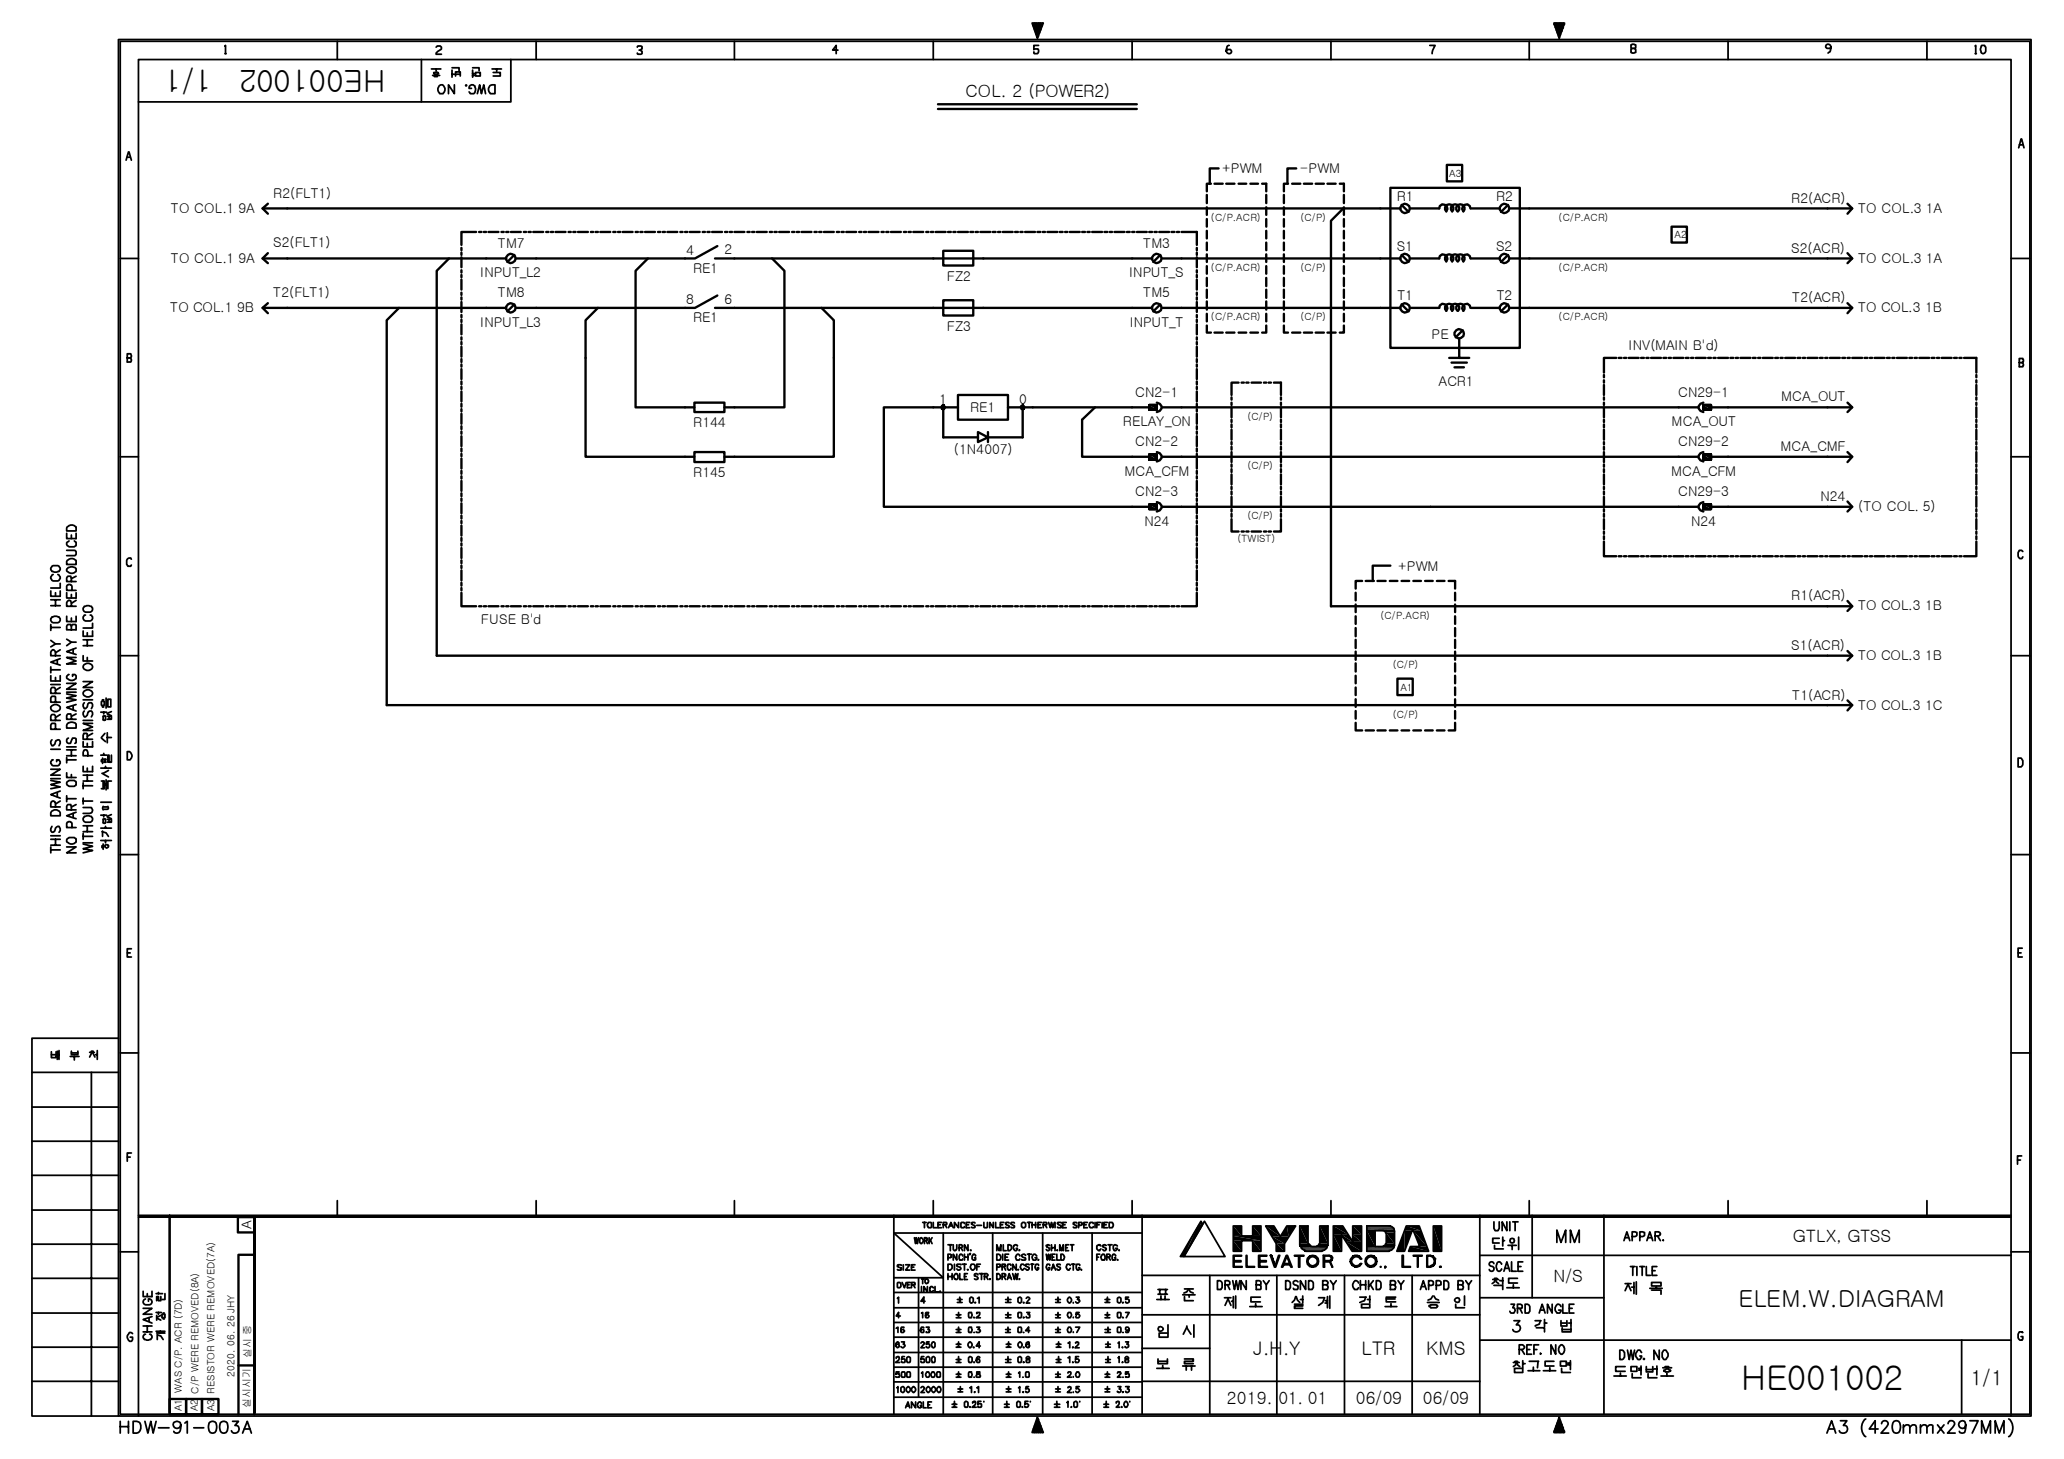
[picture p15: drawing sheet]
<svg xmlns="http://www.w3.org/2000/svg" width="297mm" height="210mm" viewBox="0 0 297 210" stroke-linecap="round" stroke-linejoin="round" font-family="sans-serif">
<defs><g id="words">
<text font-size="4.9" x="250.6" y="199.9">HE001002</text>
<g font-size="4.4">
<text x="30.5" y="10" transform="rotate(180 30.5 10)">1/1</text>
<text x="55.5" y="10" transform="rotate(180 55.5 10)">HE001002</text>
</g>
<text font-size="3.4" x="250.2" y="188">ELEM.W.DIAGRAM</text>
<text font-size="3" x="283.6" y="199.2">1/1</text>
<g font-size="2.7">
<text x="180.4" y="194.9">J.H.Y</text>
<text x="195.9" y="194.9">LTR</text>
<text x="205.3" y="194.9">KMS</text>
</g>
<g font-size="2.5">
<text x="139" y="14">COL. 2 (POWER2)</text>
<text x="258" y="178.7">GTLX, GTSS</text>
<text x="223.5" y="184.5">N/S</text>
<text x="176.6" y="202">2019. 01. 01</text>
<text x="195.1" y="202">06/09</text>
<text x="204.8" y="202">06/09</text>
</g>
<g font-size="1.9">
<text x="39.3" y="28.5">R2(FLT1)</text>
<text x="175.9" y="24.9">+PWM</text>
<text x="187.1" y="24.9">-PWM</text>
<text x="201" y="29">R1</text>
<text x="215.3" y="29">R2</text>
<text x="257.8" y="29.1">R2(ACR)</text>
<text x="24.6" y="30.6">TO COL.1 9A</text>
<text x="39.3" y="35.6">S2(FLT1)</text>
<text x="71.7" y="35.7">TM7</text>
<text x="164.5" y="35.7">TM3</text>
<text x="267.4" y="30.6">TO COL.3 1A</text>
<text x="24.6" y="37.8">TO COL.1 9A</text>
<text x="69.1" y="39.9">INPUT_L2</text>
<text x="98.7" y="36.7">4</text>
<text x="99.8" y="39.2">RE1</text>
<text x="104.3" y="36.6">2</text>
<text x="136.3" y="40.5">FZ2</text>
<text x="162.5" y="39.9">INPUT_S</text>
<text x="201" y="36.1">S1</text>
<text x="215.3" y="36.1">S2</text>
<text x="257.8" y="36.3">S2(ACR)</text>
<text x="267.4" y="37.8">TO COL.3 1A</text>
<text x="24.5" y="44.9">TO COL.1 9B</text>
<text x="39.3" y="42.8">T2(FLT1)</text>
<text x="69.1" y="47">INPUT_L3</text>
<text x="71.7" y="42.8">TM8</text>
<text x="98.7" y="43.8">8</text>
<text x="99.8" y="46.3">RE1</text>
<text x="104.3" y="43.8">6</text>
<text x="136.3" y="47.6">FZ3</text>
<text x="162.6" y="47">INPUT_T</text>
<text x="164.5" y="42.8">TM5</text>
<text x="201.1" y="43.2">T1</text>
<text x="215.4" y="43.2">T2</text>
<text x="257.9" y="43.4">T2(ACR)</text>
<text x="267.4" y="44.9">TO COL.3 1B</text>
<text x="206" y="48.8">PE</text>
<text x="234.4" y="50.3">INV(MAIN B'd)</text>
<text x="135.2" y="58.1">1</text>
<text x="139.6" y="59.3">RE1</text>
<text x="146.7" y="58.1">0</text>
<text x="163.4" y="57.1">CN2-1</text>
<text x="207" y="55.6">ACR1</text>
<text x="241.5" y="57.1">CN29-1</text>
<text x="256.3" y="57.8">MCA_OUT</text>
<text x="99.8" y="61.5">R144</text>
<text x="137.3" y="65.4">(1N4007)</text>
<text x="161.6" y="61.3">RELAY_ON</text>
<text x="163.4" y="64.2">CN2-2</text>
<text x="240.6" y="61.3">MCA_OUT</text>
<text x="241.5" y="64.2">CN29-2</text>
<text x="256.2" y="65">MCA_CMF</text>
<text x="99.8" y="68.7">R145</text>
<text x="161.8" y="68.5">MCA_CFM</text>
<text x="163.4" y="71.4">CN2-3</text>
<text x="240.5" y="68.5">MCA_CFM</text>
<text x="241.5" y="71.4">CN29-3</text>
<text x="164.7" y="75.6">N24</text>
<text x="243.4" y="75.6">N24</text>
<text x="262" y="72.1">N24</text>
<text x="267.4" y="73.5">(TO COL. 5)</text>
<text x="201.2" y="82.1">+PWM</text>
<text x="69.2" y="89.8">FUSE B'd</text>
<text x="257.8" y="86.4">R1(ACR)</text>
<text x="267.4" y="87.8">TO COL.3 1B</text>
<text x="257.8" y="93.5">S1(ACR)</text>
<text x="267.4" y="94.9">TO COL.3 1B</text>
<text x="257.9" y="100.7">T1(ACR)</text>
<text x="267.4" y="102.1">TO COL.3 1C</text>
<text x="36.2" y="176.8" transform="rotate(-90 36.2 176.8)">A</text>
</g>
<g font-size="1.4">
<text x="208.6" y="25.5">A3</text>
<text x="174.3" y="31.8">(C/P.ACR)</text>
<text x="187.1" y="31.8">(C/P)</text>
<text x="224.3" y="31.8">(C/P.ACR)</text>
<text x="241" y="34.3">A2</text>
<text x="174.3" y="39">(C/P.ACR)</text>
<text x="187.1" y="39">(C/P)</text>
<text x="224.3" y="39">(C/P.ACR)</text>
<text x="174.3" y="46.1">(C/P.ACR)</text>
<text x="187.1" y="46.1">(C/P)</text>
<text x="224.3" y="46.1">(C/P.ACR)</text>
<text x="179.5" y="60.4">(C/P)</text>
<text x="179.5" y="67.5">(C/P)</text>
<text x="178.1" y="77.9">(TWIST)</text>
<text x="179.5" y="74.7">(C/P)</text>
<text x="198.7" y="89">(C/P.ACR)</text>
<text x="200.4" y="96.1">(C/P)</text>
<text x="201.5" y="99.4">A1</text>
<text x="200.4" y="103.3">(C/P)</text>
<text x="36.1" y="195.3" transform="rotate(-90 36.1 195.3)">실시 중</text>
<text x="26.2" y="203" transform="rotate(-90 26.2 203)">A1</text>
<text x="26.2" y="200.4" transform="rotate(-90 26.2 200.4)">WAS C/P. ACR (7D)</text>
<text x="28.5" y="203" transform="rotate(-90 28.5 203)">A2</text>
<text x="28.6" y="200.5" transform="rotate(-90 28.6 200.5)">C/P WERE REMOVED(8A)</text>
<text x="30.8" y="203" transform="rotate(-90 30.8 203)">A3</text>
<text x="30.8" y="200.5" transform="rotate(-90 30.8 200.5)">RESISTOR WERE REMOVED(7A)</text>
<text x="33.7" y="198" transform="rotate(-90 33.7 198)">2020. 06. 26 JHY</text>
<text x="36" y="202.5" transform="rotate(-90 36 202.5)">실시시기</text>
</g>
</g></defs>
<g fill="none" stroke="#000" stroke-width=".34">
<path d="M135 15.7h28.6M135 15h28.6M37.8 30h163.7M37.8 37.2h35M38.6 29.3l-.8 .7 .8 .7M38.6 36.4l-.8 .8 .8 .7M64.6 37.2l-1.7 1.8v55.3h203.7M66.4 35.7v.3M66.4 36.3v.4M66.4 37v1.5M66.4 38.9v.3M66.4 39.6v.3"/>
<path d="M68.5 33.4h-2.1v1.8M68.9 33.4h.4M69.6 33.4h.4M70.3 33.4h1.4M72.2 33.4h.3M72.8 33.4h.4M73.5 33.4h1.5M74 36.7l-1 1M75.4 33.4h.3M76.1 33.4h.3M76.7 33.4h1.5M78.6 33.4h.3"/>
<path d="M79.3 33.4h.3M80 33.4h1.4M81.8 33.4h.4M82.5 33.4h.3M83.2 33.4h1.4M85 33.4h.4M85.7 33.4h.3M86.4 33.4h1.4M88.3 33.4h.3M88.9 33.4h.4M89.6 33.4h1.4M91.5 33.4h.3"/>
<path d="M92.1 33.4h.4M92.8 33.4h1.5M93.2 37.2l-1.7 1.8v19.6h8.4M94.7 33.4h.3M95.4 33.4h.3M96 33.4h1.5M97.9 33.4h.3M98.6 33.4h.3M99.3 33.4h1.4M101.1 33.4h.4M101.8 33.4h.3M102.5 33.4h1.4"/>
<path d="M102.9 37.2h62.9M103.2 35.4l-3.2 1.8h-25.7M104.3 33.4h.4M105 33.4h.4M105.7 33.4h1.4M107.6 33.4h.3M108.2 33.4h.4M108.9 33.4h1.4M110.8 33.4h.3M111.1 37.2l1.8 1.8v19.6h-8.6M111.4 33.4h.4M112.1 33.4h1.5"/>
<path d="M114 33.4h.3M114.7 33.4h.3M115.3 33.4h1.5M117.2 33.4h.3M117.9 33.4h.3M118.6 33.4h1.4M120.4 33.4h.4M121.1 33.4h.3M121.8 33.4h1.4M123.6 33.4h.4M124.3 33.4h.4M125 33.4h1.4"/>
<path d="M126.9 33.4h.3M127.5 33.4h.4M128.2 33.4h1.5M130.1 33.4h.3M130.8 33.4h.3M131.4 33.4h1.5M133.3 33.4h.3M134 33.4h.3M134.6 33.4h1.5M135.7 36.1h4.4v2.1h-4.4zM136.4 33.4h.4M137.2 33.4h.3"/>
<path d="M137.9 33.4h1.4M139.6 33.4h.5M140.4 33.4h.3M141.1 33.4h1.4M142.9 33.4h.4M143.6 33.4h.4M144.3 33.4h1.4M146.1 33.4h.4M146.8 33.4h.4M147.5 33.4h1.5M149.3 33.4h.4M150.1 33.4h.3"/>
<path d="M150.7 33.4h1.5M152.5 33.4h.4M153.3 33.4h.3M154 33.4h1.4M155.7 33.4h.5M156.5 33.4h.3M157.2 33.4h1.4M158.9 33.4h.5M159.7 33.4h.3M160.4 33.4h1.4M162.2 33.4h.4M162.9 33.4h.4"/>
<path d="M163.6 33.4h1.4M165.4 33.4h.4M166.1 33.4h.4M166.8 33.4h1.5M167 36.7l-1 1M167.2 37.2h34.3M168.6 33.4h.4M169.4 33.4h.3M170 33.4h2.2v1.8M172.2 35.7v.3M172.2 36.3v.4M172.2 37v1.5"/>
<path d="M172.2 38.9v.3M172.2 39.6v.3M173.7 28v1.2M173.7 29.8v1.1M173.7 31.5v1.1M173.7 33.2v1.1M173.7 34.9v1.1M173.7 36.6v1.1M173.7 38.3v1.1M173.7 40v1.2M174.3 26.4h-.6v1.1M174.8 26.4h1.2"/>
<path d="M175.4 24.2h-1.3v2.2M176.5 26.4h1.2M178.3 26.4h1.1M179.9 26.4h1.1M181.6 26.4h.6v1.1M182.2 28v1.2M182.2 29.8v1.1M182.2 31.5v1.1M182.2 33.2v1.1M182.2 34.9v1.1M182.2 36.6v1.1M182.2 38.3v1.1"/>
<path d="M182.2 40v1.2M184.8 28v1.2M184.8 29.8v1.1M184.8 31.5v1.1M184.8 33.2v1.1M184.8 34.9v1.1M184.8 36.6v1.1M184.8 38.3v1.1M184.8 40v1.2M185.4 26.4h-.6v1.1M186 26.4h1.1M186.5 24.2h-1.2v2.2"/>
<path d="M187.6 26.4h1.2M189.3 26.4h1.2M191 26.4h1.2M192.8 26.4h.6v1.1M193.3 30l-1.8 1.8v55.4h75.1M193.4 28v1.2M193.4 29.8v1.1M193.4 31.5v1.1M193.4 33.2v1.1M193.4 34.9v1.1M193.4 36.6v1.1M193.4 38.3v1.1"/>
<path d="M193.4 40v1.2M200.1 27h18.6v23.1h-18.6zM201.7 29.5l1 1M201.7 36.7l1 1M203 30h4.1l.1-.4 .3-.2 .5 .1 .2 .2 .1 .4-.2 .3-.1-.2v-.4l.2-.3 .4-.1 .3 .1 .3 .3v.4l-.2 .2-.2-.2v-.4l.3-.3 .3-.1 .3 .1 .3 .3v.4l-.2 .2M203 37.2h4.1l.1-.4 .3-.2 .5 .1 .2 .2 .1 .4-.2 .3-.1-.2v-.4l.2-.3 .4-.1 .3 .1 .3 .3v.4l-.2 .2-.2-.2v-.4l.3-.3 .3-.1 .3 .1 .3 .3v.4l-.2 .2M208.2 23.7h2.2v2.4h-2.2zM211.6 30l-.1-.4-.3-.2-.4 .1-.3 .2-.1 .4 .2 .3 .2-.2v-.4l-.3-.3-.3-.1-.4 .1-.2 .3v.4l.1 .2M211.6 37.2l-.1-.4-.3-.2-.4 .1-.3 .2-.1 .4 .2 .3 .2-.2v-.4l-.3-.3-.3-.1-.4 .1-.2 .3v.4l.1 .2M211.7 30h4.1M211.7 37.2h4.1M217 29.5l-1 1"/>
<path d="M217 36.7l-1 1M217.3 30h49.3M217.3 37.2h49.3M240.6 32.6h2.2v2.3h-2.2zM265.9 29.3l.7 .7-.7 .7M265.9 36.4l.7 .8-.7 .7M37.8 44.3h35M38.6 43.6l-.8 .7 .8 .8M57.4 44.3l-1.7 1.8v55.3h210.9M66.4 40.2v1.5M66.4 42.1v.3M66.4 42.8v.3"/>
<path d="M66.4 43.4v1.5M66.4 45.3v.3M66.4 46v.3M66.4 46.7v1.4M66.4 48.5v.4M66.4 49.2v.3M66.4 49.9v1.4M66.4 51.7v.4M66.4 52.4v.4M66.4 53.1v1.4M66.4 54.9v.4M66.4 55.6v.4"/>
<path d="M66.4 56.3v1.5M66.4 58.1v.4M66.4 58.9v.3M66.4 59.5v1.5M74 43.8l-1 1M86 44.3l-1.7 1.8v19.6h15.6M99.9 57.9h4.4v1.4h-4.4zM102.9 44.3h62.9M103.2 42.5l-3.2 1.8h-25.7M118.2 44.3l1.8 1.8v19.6h-15.7M135.6 58.3h.2l.2 .3-.2 .3h-.2l-.1-.3zM135.7 43.2h4.4v2.2h-4.4z"/>
<path d="M135.7 58.6v4.3h5M137.9 56.8h7.2v3.6h-7.2zM137.9 58.6h-10.7v14.3h38.2M145.1 58.6h20.3M147 58.3h.3l.1 .3-.1 .3h-.3l-.1-.3zM147.2 58.6v4.3h-5l-1.5-.7v1.4l1.5-.7M157.6 58.6l-1.9 1.8v5.3h9.7M165.4 58.3h1.1v.6h-1.1v-.6h1.1v.6h-1.1zM166.5 57.9l.4 .2 .3 .3v.4l-.3 .3-.4 .2M167 43.8l-1 1M167.2 44.3h34.3M167.2 58.6h77.2"/>
<path d="M172.2 40.2v1.5M172.2 42.1v.3M172.2 42.8v.3M172.2 43.4v1.5M172.2 45.3v.3M172.2 46v.3M172.2 46.7v1.4M172.2 48.5v.4M172.2 49.2v.3M172.2 49.9v1.4M172.2 51.7v.4M172.2 52.4v.4"/>
<path d="M172.2 53.1v1.4M172.2 54.9v.4M172.2 55.6v.4M172.2 56.3v1.5M172.2 58.1v.4M172.2 58.9v.3M172.2 59.5v1.5M173.7 46.8v1.1h.6M173.7 41.7v1.2M173.7 43.4v1.1M173.7 45.1v1.1M174.8 47.9h1.2"/>
<path d="M176.5 47.9h1.2M177.2 57.2v.3M177.2 57.9v.4M177.2 58.6v1.4M178.3 55h-1.1v1.8M178.3 47.9h1.1M178.7 55h.3M179.4 55h.3M179.9 47.9h1.1M180.1 55h1.4M181.9 55h.3M182.2 46.8v1.1h-.6"/>
<path d="M182.2 41.7v1.2M182.2 43.4v1.1M182.2 45.1v1.1M182.6 55h.3M183.3 55h1v1.8M184.3 57.2v.3M184.3 57.9v.4M184.3 58.6v1.4M184.8 46.8v1.1h.6M184.8 41.7v1.2M184.8 43.4v1.1M184.8 45.1v1.1"/>
<path d="M186 47.9h1.1M187.6 47.9h1.2M189.3 47.9h1.2M191 47.9h1.2M193.4 46.8v1.1h-.6M193.4 41.7v1.2M193.4 43.4v1.1M193.4 45.1v1.1M201.7 43.8l1 1M203 44.3h4.1l.1-.3 .3-.3 .5 .1 .2 .2 .1 .4-.2 .3-.1-.2v-.4l.2-.3 .4-.1 .3 .1 .3 .3v.4l-.2 .2-.2-.2v-.4l.3-.3 .3-.1 .3 .1 .3 .3v.4l-.2 .2M208.6 51.5h2.8M208.9 52.2h2.2"/>
<path d="M209.3 52.8h1.4M210 48.8v2.7M210.5 47.5l-1 1M211.6 44.3l-.1-.3-.3-.3-.4 .1-.3 .2-.1 .4 .2 .3 .2-.2v-.4l-.3-.3-.3-.1-.4 .1-.2 .3v.4l.1 .2M211.7 44.3h4.1M217 43.8l-1 1M217.3 44.3h49.3M230.8 53.9v.4M230.8 54.7v.3M230.8 55.4v1.4M230.8 57.2v.3M230.8 57.9v.4"/>
<path d="M230.8 58.6v1.4M232.6 51.5h-1.8v2.1M232.9 51.5h.5M233.7 51.5h.3M234.4 51.5h1.4M236.2 51.5h.4M236.9 51.5h.4M237.6 51.5h1.4M239.4 51.5h.4M240.1 51.5h.4M240.8 51.5h1.5M242.6 51.5h.4"/>
<path d="M243.4 51.5h.3M244 51.5h1.5M245.1 58.3h1.1v.6h-1.1v-.6h1.1v.6h-1.1zM245.1 57.9l-.4 .2-.2 .3v.4l.2 .3 .4 .2M245.8 51.5h.4M246.2 58.6h20.4M246.6 51.5h.3M247.3 51.5h1.4M249 51.5h.5M249.8 51.5h.3M250.5 51.5h1.4M252.3 51.5h.4"/>
<path d="M253 51.5h.4M253.7 51.5h1.4M255.5 51.5h.4M256.2 51.5h.4M256.9 51.5h1.4M258.7 51.5h.4M259.4 51.5h.4M260.1 51.5h1.5M261.9 51.5h.4M262.7 51.5h.3M263.3 51.5h1.5M265.1 51.5h.4"/>
<path d="M265.9 43.6l.7 .7-.7 .8M265.9 57.9l.7 .7-.7 .7M265.9 51.5h.3M266.6 51.5h1.4M268.3 51.5h.5M269.1 51.5h.3M269.8 51.5h1.4M271.6 51.5h.4M272.3 51.5h.4M273 51.5h1.4M274.8 51.5h.4M275.5 51.5h.4"/>
<path d="M276.2 51.5h1.5M278 51.5h.4M278.8 51.5h.3M279.4 51.5h1.5M281.2 51.5h.4M282 51.5h.3M282.6 51.5h1.8v2.1M284.4 53.9v.4M284.4 54.7v.3M284.4 55.4v1.4M284.4 57.2v.3M284.4 57.9v.4"/>
<path d="M284.4 58.6v1.4M66.4 61.3v.4M66.4 62.1v.3M66.4 62.8v1.4M66.4 64.5v.5M66.4 65.3v.3M66.4 66v1.4M66.4 67.7v.5M66.4 68.5v.3M66.4 69.2v1.4M66.4 71v.4M66.4 71.7v.4"/>
<path d="M66.4 72.4v1.4M66.4 74.2v.4M66.4 74.9v.4M66.4 75.6v1.5M66.4 77.4v.4M66.4 78.2v.3M66.4 78.8v1.5M99.9 65h4.4v1.5h-4.4zM142.2 62.2v1.4M165.4 72.6h1.1v.7h-1.1v-.7h1.1v.7h-1.1zM165.4 65.4h1.1v.7h-1.1v-.7h1.1v.7h-1.1zM166.5 72.2l.4 .2 .3 .3v.4l-.3 .3-.4 .2"/>
<path d="M166.5 65l.4 .2 .3 .3v.4l-.3 .3-.4 .2M167.2 65.7h77.2M167.2 72.9h77.2M172.2 61.3v.4M172.2 62.1v.3M172.2 62.8v1.4M172.2 64.5v.5M172.2 65.3v.3M172.2 66v1.4M172.2 67.7v.5M172.2 68.5v.3M172.2 69.2v1.4"/>
<path d="M172.2 71v.4M172.2 71.7v.4M172.2 72.4v1.4M172.2 74.2v.4M172.2 74.9v.4M172.2 75.6v1.5M172.2 77.4v.4M172.2 78.2v.3M172.2 78.8v1.5M177.2 74.7v1.8h1.1M177.2 60.4v.3M177.2 61.1v.4"/>
<path d="M177.2 61.8v1.5M177.2 63.6v.3M177.2 64.3v.4M177.2 65v1.5M177.2 66.8v.4M177.2 67.5v.4M177.2 68.3v1.4M177.2 70v.4M177.2 70.7v.4M177.2 71.5v1.4M177.2 73.3v.3M177.2 73.9v.5"/>
<path d="M178.7 76.5h.3M179.4 76.5h.3M180.1 76.5h1.4M181.9 76.5h.3M182.6 76.5h.3M184.3 74.7v1.8h-1M184.3 60.4v.3M184.3 61.1v.4M184.3 61.8v1.5M184.3 63.6v.3M184.3 64.3v.4M184.3 65v1.5"/>
<path d="M184.3 66.8v.4M184.3 67.5v.4M184.3 68.3v1.4M184.3 70v.4M184.3 70.7v.4M184.3 71.5v1.4M184.3 73.3v.3M184.3 73.9v.5M230.8 77.9v2.1h1.8M230.8 60.4v.3M230.8 61.1v.4M230.8 61.8v1.5"/>
<path d="M230.8 63.6v.3M230.8 64.3v.4M230.8 65v1.5M230.8 66.8v.4M230.8 67.5v.4M230.8 68.3v1.4M230.8 70v.4M230.8 70.7v.4M230.8 71.5v1.4M230.8 73.3v.3M230.8 73.9v.5M230.8 74.7v1.4"/>
<path d="M230.8 76.5v.3M230.8 77.1v.5M245.1 65.4h1.1v.7h-1.1v-.7h1.1v.7h-1.1zM245.1 72.6h1.1v.7h-1.1v-.7h1.1v.7h-1.1zM245.1 65l-.4 .2-.2 .3v.4l.2 .3 .4 .2M245.1 72.2l-.4 .2-.2 .3v.4l.2 .3 .4 .2M246.2 65.7h20.4M246.2 72.9h20.4M265.9 65l.7 .7-.7 .8M265.9 72.2l.7 .7-.7 .7M284.4 77.9v2.1h-1.8M284.4 60.4v.3"/>
<path d="M284.4 61.1v.4M284.4 61.8v1.5M284.4 63.6v.3M284.4 64.3v.4M284.4 65v1.5M284.4 66.8v.4M284.4 67.5v.4M284.4 68.3v1.4M284.4 70v.4M284.4 70.7v.4M284.4 71.5v1.4M284.4 73.3v.3"/>
<path d="M284.4 73.9v.5M284.4 74.7v1.4M284.4 76.5v.3M284.4 77.1v.5M66.4 85.3v1.9h2.1M66.4 80.6v.4M66.4 81.4v.3M66.4 82.1v1.4M66.4 83.8v.5M66.4 84.6v.3M68.9 87.2h.4M69.6 87.2h.4"/>
<path d="M70.3 87.2h1.4M72.2 87.2h.3M72.8 87.2h.4M73.5 87.2h1.5M75.4 87.2h.3M76.1 87.2h.3M76.7 87.2h1.5M78.6 87.2h.3M79.3 87.2h.3M80 87.2h1.4M81.8 87.2h.4M82.5 87.2h.3"/>
<path d="M83.2 87.2h1.4M85 87.2h.4M85.7 87.2h.3M86.4 87.2h1.4M88.3 87.2h.3M88.9 87.2h.4M89.6 87.2h1.4M91.5 87.2h.3M92.1 87.2h.4M92.8 87.2h1.5M94.7 87.2h.3M95.4 87.2h.3"/>
<path d="M96 87.2h1.5M97.9 87.2h.3M98.6 87.2h.3M99.3 87.2h1.4M101.1 87.2h.4M101.8 87.2h.3M102.5 87.2h1.4M104.3 87.2h.4M105 87.2h.4M105.7 87.2h1.4M107.6 87.2h.3M108.2 87.2h.4"/>
<path d="M108.9 87.2h1.4M110.8 87.2h.3M111.4 87.2h.4M112.1 87.2h1.5M114 87.2h.3M114.7 87.2h.3M115.3 87.2h1.5M117.2 87.2h.3M117.9 87.2h.3M118.6 87.2h1.4M120.4 87.2h.4M121.1 87.2h.3"/>
<path d="M121.8 87.2h1.4M123.6 87.2h.4M124.3 87.2h.4M125 87.2h1.4M126.9 87.2h.3M127.5 87.2h.4M128.2 87.2h1.5M130.1 87.2h.3M130.8 87.2h.3M131.4 87.2h1.5M133.3 87.2h.3M134 87.2h.3"/>
<path d="M134.6 87.2h1.5M136.4 87.2h.4M137.2 87.2h.3M137.9 87.2h1.4M139.6 87.2h.5M140.4 87.2h.3M141.1 87.2h1.4M142.9 87.2h.4M143.6 87.2h.4M144.3 87.2h1.4M146.1 87.2h.4M146.8 87.2h.4"/>
<path d="M147.5 87.2h1.5M149.3 87.2h.4M150.1 87.2h.3M150.7 87.2h1.5M152.5 87.2h.4M153.3 87.2h.3M154 87.2h1.4M155.7 87.2h.5M156.5 87.2h.3M157.2 87.2h1.4M158.9 87.2h.5M159.7 87.2h.3"/>
<path d="M160.4 87.2h1.4M162.2 87.2h.4M162.9 87.2h.4M163.6 87.2h1.4M165.4 87.2h.4M166.1 87.2h.4M166.8 87.2h1.5M168.6 87.2h.4M169.4 87.2h.3M172.2 85.3v1.9h-2.2M172.2 80.6v.4M172.2 81.4v.3"/>
<path d="M172.2 82.1v1.4M172.2 83.8v.5M172.2 84.6v.3M195.1 85.3v1.1M195.1 87v1.1M195.1 88.7v1.1M195.1 90.4v1.1M195.1 92v1.2M195.1 93.7v1.2M195.1 95.4v1.2M195.1 97.2v1.1M195.1 98.9v1.1"/>
<path d="M196 83.6h-.9v1.1M196.5 83.6h1.2M198.2 83.6h1.2M200 83.6h1.1M200.1 81.4h-2.5v2.2M201.1 97.6h2.2v2.4h-2.2zM201.7 83.6h1.1M203.4 83.6h1.1M205.1 83.6h1.1M206.8 83.6h1.1M208.5 83.6h.9v1.1M209.4 85.3v1.1"/>
<path d="M209.4 87v1.1M209.4 88.7v1.1M209.4 90.4v1.1M209.4 92v1.2M209.4 93.7v1.2M209.4 95.4v1.2M209.4 97.2v1.1M209.4 98.9v1.1M232.9 80h.5M233.7 80h.3M234.4 80h1.4M236.2 80h.4"/>
<path d="M236.9 80h.4M237.6 80h1.4M239.4 80h.4M240.1 80h.4M240.8 80h1.5M242.6 80h.4M243.4 80h.3M244 80h1.5M245.8 80h.4M246.6 80h.3M247.3 80h1.4M249 80h.5"/>
<path d="M249.8 80h.3M250.5 80h1.4M252.3 80h.4M253 80h.4M253.7 80h1.4M255.5 80h.4M256.2 80h.4M256.9 80h1.4M258.7 80h.4M259.4 80h.4M260.1 80h1.5M261.9 80h.4"/>
<path d="M262.7 80h.3M263.3 80h1.5M265.1 80h.4M265.9 86.5l.7 .7-.7 .7M265.9 93.7l.7 .6-.7 .7M265.9 80h.3M266.6 80h1.4M268.3 80h.5M269.1 80h.3M269.8 80h1.4M271.6 80h.4M272.3 80h.4"/>
<path d="M273 80h1.4M274.8 80h.4M275.5 80h.4M276.2 80h1.5M278 80h.4M278.8 80h.3M279.4 80h1.5M281.2 80h.4M282 80h.3M195.1 104v1.1h.9M195.1 100.6v1.1M195.1 102.3v1.1"/>
<path d="M196.5 105.1h1.2M198.2 105.1h1.2M200 105.1h1.1M201.7 105.1h1.1M203.4 105.1h1.1M205.1 105.1h1.1M206.8 105.1h1.1M209.4 104v1.1h-.9M209.4 100.6v1.1M209.4 102.3v1.1M265.9 100.8l.7 .6-.7 .8M24.4 175.1v28.1"/>
<path d="M36.6 175.1v2.2h-2.4v-2.2h2.4v28.4v-28.4v28.1M34.3 196.4h2.3M36.6 180.5h-2.3v23M24.4 201.3h2.4v2.2h-2.4zM26.8 201.3h2.3v2.2h-2.3zM29.1 201.3h2.3v2.2h-2.3z"/>
<circle cx="73.5" cy="37.2" r=".67"/>
<circle cx="166.5" cy="37.2" r=".67"/>
<circle cx="202.2" cy="30" r=".67"/>
<circle cx="202.2" cy="37.2" r=".67"/>
<circle cx="216.5" cy="30" r=".67"/>
<circle cx="216.5" cy="37.2" r=".67"/>
<circle cx="73.5" cy="44.3" r=".67"/>
<circle cx="166.5" cy="44.3" r=".67"/>
<circle cx="202.2" cy="44.3" r=".67"/>
<circle cx="210" cy="48" r=".67"/>
<circle cx="216.5" cy="44.3" r=".67"/>
</g>
<g fill="#000">
<path d="M135.4 58.4l.7 .1h-.7zM135.4 58.4h.7v.1zM135.4 58.5h.7zM135.4 58.5l.7 .1h-.7zM135.4 58.5h.7v.1zM135.4 58.6h.7zM135.4 58.6l.7 .1h-.7zM135.4 58.6h.7v.1zM135.4 58.7h.7zM135.4 58.7l.7 .1h-.6zM135.4 58.7h.7v.1zM135.5 58.3h.5z"/>
<path d="M135.5 58.3l.5 .1h-.5zM135.5 58.3h.5v.1zM135.5 58.4h.5zM135.5 58.4h.6zM135.4 58.4h.7zM135.5 58.8h.5zM135.5 58.8h.6zM135.5 58.8l.5 .1h-.5zM135.5 58.8h.5v.1zM135.5 58.9h.5zM135.5 58.9h.4zM135.6 58.3h.3h-.3z"/>
<path d="M135.6 58.3h.3zM135.6 58.3h.4zM135.6 58.9h.3zM135.6 58.9h.3h-.3zM135.6 58.9h.2zM135.7 58.3h.1zM135.7 58.3h.2zM135.7 58.9h.1zM146.8 58.5h.7zM146.8 58.5l.7 .1h-.7zM146.8 58.5h.7v.1zM146.8 58.6h.7z"/>
<path d="M146.8 58.6l.7 .1h-.7zM146.8 58.6h.7v.1zM146.8 58.7h.7zM146.9 58.3l.5 .1h-.5zM146.9 58.3h.5v.1zM146.9 58.4h.5zM146.9 58.4h.6zM146.8 58.5l.1-.1 .6 .1zM146.9 58.4h.6v.1zM146.9 58.7l.6 .1h-.6zM146.9 58.7h.6v.1zM146.9 58.8h.5z"/>
<path d="M146.9 58.8h.6zM146.9 58.8l.5 .1h-.5zM146.9 58.8h.5v.1zM146.9 58.9h.5zM147 58.3h.3zM147 58.3h.4zM146.9 58.3h.5zM147 58.9h.3zM147 58.9h.4zM147.1 58.3h.2zM147.1 58.3h.2h-.3zM147.1 58.9h.2z"/>
<path d="M147.2 58.3h.1zM147.2 58.9h.1zM165.4 58.3l1.1 .6h-1.1zM165.4 58.3h1.1v.6zM245.1 58.3l1.1 .6h-1.1zM245.1 58.3h1.1v.6zM165.4 72.6l1.1 .7h-1.1zM165.4 72.6h1.1v.7zM165.4 65.4l1.1 .7h-1.1zM165.4 65.4h1.1v.7zM245.1 65.4l1.1 .7h-1.1zM245.1 65.4h1.1v.7z"/>
<path d="M245.1 72.6l1.1 .7h-1.1zM245.1 72.6h1.1v.7zM172.5 176.1l-2.1 4.7h-.5zM172.5 176.1h.6l-2.7 4.7zM172.8 175.7l.3 .4h-.6zM177.5 176.4l1.2 1.4h-1.2zM177.5 176.4h1.2v1.4zM177.5 177.8l4 .7h-4zM177.5 177.8h4v.7zM177.5 178.5l1.2 1.5h-1.2zM177.5 178.5h1.2v1.5zM180.3 176.4l1.2 1.4h-1.2z"/>
<path d="M180.3 176.4h1.2v1.4zM180.3 178.5l1.2 1.5h-1.2zM180.3 178.5h1.2v1.5zM182.1 176.4l2.2 1.5h-1.2zM182.1 176.4h1.2l1 1.5zM183.1 177.9l1.8 1h-1.2zM183.1 177.9h2.3l-.5 1zM183.7 178.9l1.2 1.1h-1.2zM183.7 178.9h1.2v1.1zM185.2 176.4l.2 1.5h-1.1zM185.2 176.4h1.3l-1.1 1.5zM187.1 176.4l1.1 2.5h-1.1z"/>
<path d="M187.1 176.4h1.1v2.5zM187.1 178.9l1.2 .1h-1.2zM187.1 178.9h1.1l.1 .1zM187.1 179l1.2 .1h-1.2zM187.1 179h1.2v.1zM187.1 179.1h1.2zM187.1 179.1l1.3 .1h-1.3zM187.1 179.1h1.2l.1 .1zM187.1 179.2h1.3zM187.1 179.2l1.3 .1h-1.3zM187.1 179.2h1.3v.1zM187.1 179.3h1.4z"/>
<path d="M187.1 179.3h1.5zM187.1 179.3h1.5h-1.5zM187.1 179.3h1.6zM189.6 179.3h1.5h-1.5zM189.6 179.3h1.5zM189.5 179.3h1.6zM189.7 179.3h1.4zM189.8 179.2h1.3zM189.8 179.2l1.3 .1h-1.3zM189.8 179.2h1.3v.1zM189.8 179.3h1.3zM189.9 179.1h1.2z"/>
<path d="M189.9 179.1l1.2 .1h-1.3zM189.9 179.1h1.2v.1zM189.9 176.4l1.2 2.5h-1.2zM189.9 176.4h1.2v2.5zM189.9 178.9l1.2 .1h-1.2zM189.9 178.9h1.2v.1zM189.9 179l1.2 .1h-1.2zM189.9 179h1.2v.1zM191.9 176.4l2.2 1.2h-2.2zM191.9 176.4h1.3l.9 1.2zM191.9 177.6l1.2 2.4h-1.2zM191.9 177.6h1.2v2.4z"/>
<path d="M193.1 177.6l1.6 1.1h-1zM193.1 177.6h1l.6 1.1zM193.7 178.7l2.2 1.3h-1.3zM193.7 178.7h2.2v1.3zM194.7 176.4l1.2 1.2h-1.2zM194.7 176.4h1.2v1.2zM194.7 177.6l1.2 1.1h-1.2zM194.7 177.6h1.2v1.1zM196.7 177.1l1.2 2.2h-1.2zM196.7 177.1h1.2v2.2zM199.1 177.1h1.6zM199.2 177.1h1.5z"/>
<path d="M199.1 179.3h1.6zM199.2 179.3h1.5zM199.2 179.3h1.5h-1.5zM199.3 177.1h1.4h-1.4zM199.3 177.1h1.4zM199.3 179.3h1.4zM199.4 177.1h1.3zM199.4 177.1l1.3 .1h-1.3zM199.4 177.1h1.3v.1zM199.4 177.2l1.3 .1h-1.2zM199.4 177.2h1.3v.1zM199.4 179.1l1.3 .1h-1.3z"/>
<path d="M199.4 179.1h1.3v.1zM199.4 179.2h1.3zM199.4 179.2l1.3 .1h-1.4zM199.4 179.2h1.3v.1zM199.5 177.3l1.2 .1h-1.2zM199.5 177.3h1.2v.1zM199.5 177.4h1.2zM199.5 177.4l1.2 1.5h-1.2zM199.5 177.4h1.2v1.5zM199.5 178.9l1.2 .1h-1.2zM199.5 178.9h1.2v.1zM199.5 179l1.2 .1h-1.2z"/>
<path d="M199.5 179h1.2v.1zM199.4 179.1h1.3zM199.5 179.1h1.2zM202.1 177.1v2.9h-1.1zM202.1 177.1h1.1l-1.1 2.9zM202.4 176.4l2.1 .7h-2.4zM202.4 176.4h1.8l.3 .7zM203 179.3l2.6 .7h-2.9zM203 179.3h2.3l.3 .7zM203.4 177.1l1.9 2.2h-1zM203.4 177.1h1.1l.8 2.2zM206.3 176.4l1.2 3.6h-1.2z"/>
<path d="M206.3 176.4h1.2v3.6zM177.5 180.6l1.2 .1h-1.2zM177.5 180.6h1.2v.1zM177.5 180.7l.1 .7h-.1zM177.5 180.7h.1v.7zM177.5 181.4l1.1 .1h-1.1zM177.5 181.4h1.1v.1zM177.5 181.5l.1 .7h-.1zM177.5 181.5h.1v.7zM177.5 182.2l1.3 .1h-1.3zM177.5 182.2h1.3v.1zM179.4 180.6v1.6z"/>
<path d="M179.4 182.2l1.1 .1h-1.1zM179.4 182.2h1.1v.1zM181.1 180.6l1.2 .1h-1.2zM181.1 180.6h1.2v.1zM181.1 180.7l.2 .7h-.2zM181.1 180.7h.2v.7zM181.1 181.4l1.1 .1h-1.1zM181.1 181.4h1.1v.1zM181.1 181.5l.2 .7h-.2zM181.1 181.5h.2v.7zM181.1 182.2l1.3 .1h-1.3zM181.1 182.2h1.3v.1z"/>
<path d="M182.8 180.6l.7 1.5h-.2zM182.8 180.6h.2l.5 1.5zM183.3 182.1l.3 .2h-.2zM183.3 182.1h.4l-.1 .2zM184 180.6l-.3 1.5h-.2zM184 180.6h.2l-.5 1.5zM184.6 182v.3h-.2zM184.6 182h.2l-.2 .3zM184.7 181.8l1.1 .2h-1.2zM184.7 181.8h1l.1 .2zM185 180.8l-.2 1h-.1zM185 180.8h.2l-.4 1z"/>
<path d="M185.1 180.6l.3 .2h-.4zM185.1 180.6h.2l.1 .2zM185.2 180.8l.5 1h-.1zM185.2 180.8h.2l.3 1zM185.6 182l.4 .3h-.2zM185.6 182h.2l.2 .3zM186.3 180.6l1.3 .1h-1.3zM186.3 180.6h1.3v.1zM186.9 180.7l.2 1.6h-.2zM186.9 180.7h.2v1.6zM188.1 181.2l.1 .1h-.1zM188.1 181.2h.1v.1z"/>
<path d="M188.1 181.3l.1 .1zM188.1 181.3h.1v.1zM188.1 181.4h.1zM188.1 181.4l.1 .1zM188.1 181.5h.1zM188.1 181.5l.1 .1h-.1zM188.1 181.5l.1 .1zM188.1 181.6l.1 .1h-.1zM188.1 181.6h.1v.1zM188.1 181.7l.1 .1zM188.1 181.7h.1v.1zM188.2 181h.1z"/>
<path d="M188.2 181v.1zM188.2 181h.1l-.1 .1zM188.2 181.1v.1h-.1zM188.2 181.1v.1zM188.2 181.8l.1 .1zM188.2 180.9h.2h-.2zM188.2 180.9h.2zM188.2 181v-.1l.1 .1zM188.2 180.9h.2l-.1 .1zM188.2 181.9l.1 .1zM188.2 182h.2h-.2zM188.2 182h.2z"/>
<path d="M188.2 182h.3zM188.3 180.8h.3zM188.3 180.8l.1 .1h-.2zM188.3 180.8h.3l-.2 .1zM188.3 182l.3 .1h-.3zM188.3 182l.3 .1zM188.3 182.1h.4zM188.4 180.8h.3zM188.4 182.1h.4zM188.4 182.1l.4 .1zM188.5 180.7h.4zM188.5 180.7h.3z"/>
<path d="M188.4 180.8l.1-.1 .2 .1zM188.5 180.7h.3l-.1 .1zM188.5 182.2h.5zM188.5 182.2h.8zM188.5 180.7h.8zM188.6 180.7h.7zM188.6 182.2h.7zM188.6 182.2l.5 .1zM188.6 182.2h.7l-.2 .1zM188.7 180.6l.6 .1h-.7zM188.7 180.6l.6 .1zM188.7 180.6h.5z"/>
<path d="M188.8 180.6h.4zM188.8 182.3h.3zM188.8 180.6h.3zM188.9 180.7h.4zM188.8 180.6h.2zM189 182.2h.3zM189.1 180.7l.3 .1zM189.1 182.1h.3zM189.1 182.1l.2 .1h-.3zM189.1 182.1h.3l-.1 .1zM189.2 180.8h.2zM189.3 180.8l.2 .1z"/>
<path d="M189.3 182.1h.1zM189.3 180.9h.3zM189.3 182h.2zM189.3 182.1v-.1l.1 .1zM189.3 182h.2l-.1 .1zM189.4 180.9l.3 .1zM189.4 182h.1h-.2zM189.4 182h.2h-.1zM189.5 181h.2zM189.5 181l.3 .1zM189.5 181.9l.1 .1zM189.5 181.9h.2l-.1 .1z"/>
<path d="M189.4 182h.2zM189.5 182h.1zM189.6 181.1l.2 .1h-.2zM189.6 181.1h.2v.1zM189.6 181.2l.2 .1zM189.6 181.2h.2v.1zM189.6 181.6l.2 .1h-.2zM189.6 181.6h.2v.1zM189.6 181.7l.1 .1zM189.6 181.7h.2l-.1 .1zM189.6 181.8l.1 .1h-.2zM189.6 181.8l.1 .1z"/>
<path d="M189.7 181.3h.1zM189.7 181.3l.1 .2h-.1zM189.7 181.3h.1v.2zM189.7 181.5h.1zM189.7 181.5l.1 .1h-.2zM189.7 181.5l.1 .1zM190.4 180.6h1.1zM190.4 180.6l1.2 .1h-1.2zM190.4 180.6h1.1l.1 .1zM190.4 180.7h1.2zM190.4 180.7l.2 .7h-.2zM190.4 180.7h.2v.7z"/>
<path d="M190.4 181.4h1.2zM190.4 181.4l1.1 .1h-1.1zM190.4 181.4h1.2l-.1 .1zM190.4 181.5h1.1h-1.1zM190.4 181.5h1.1zM190.4 181.5l.2 .8h-.2zM190.4 181.5h.2v.8zM191.3 180.6h.1zM191.4 180.7h.2zM191.4 181.5l.4 .8h-.1zM191.4 181.5h.1l.3 .8zM191.5 180.7l.2 .1h-.2z"/>
<path d="M191.5 180.7l.2 .1zM191.5 180.8h.2zM191.4 181.4h.2zM191.5 181.4h.2zM191.5 180.8l.2 .1h-.2zM191.5 180.8h.2v.1zM191.5 180.9h.2zM191.5 181.3l.2 .1h-.2zM191.5 181.3h.2v.1zM191.6 180.9h.2zM191.6 180.9h.2h-.2zM191.6 180.9l.2 .1h-.2z"/>
<path d="M191.6 180.9h.2v.1zM191.6 181h.2zM191.6 181l.2 .1h-.2zM191.6 181h.2v.1zM191.6 181.1h.2zM191.6 181.1l.2 .1h-.2zM191.6 181.1h.2v.1zM191.6 181.2h.2zM191.6 181.2l.2 .1h-.2zM191.6 181.2h.2v.1zM191.5 181.3h.2zM191.6 181.3h.2z"/>
<path d="M194.3 181.5h.1zM194.3 181.1l.1 .1zM194.3 181.1h.2l-.1 .1zM194.3 181.2l.1 .1zM194.3 181.3h.1zM194.3 181.3l.1 .2h-.1zM194.3 181.3h.1v.2zM194.3 181.5l.1 .1zM194.3 181.6l.1 .1zM194.3 181.7l.2 .1h-.2zM194.3 181.7l.2 .1zM194.3 181.8l.2 .1z"/>
<path d="M194.3 181.8h.2v.1zM194.4 180.9h.2zM194.4 180.9l.1 .1zM194.4 180.9h.2l-.1 .1zM194.4 181l.1 .1h-.2zM194.4 181l.1 .1zM194.4 181.9h.2zM194.4 181.9l.2 .1h-.2zM194.4 181.9h.2v.1zM194.4 182h.3zM194.5 180.9h.3zM194.4 180.9h.1h.1z"/>
<path d="M194.5 180.9h.3h-.2zM194.5 182h.2zM194.5 182l.3 .1zM194.6 180.8l.2 .1h-.3zM194.6 180.8h.2v.1zM194.6 182.1h.3zM194.7 180.7h.3zM194.7 180.7h.4zM194.7 180.7l.1 .1h-.2zM194.7 180.7h.3l-.2 .1zM194.7 182.1h.2zM194.7 182.1l.4 .1h-.4z"/>
<path d="M194.7 182.1l.4 .1zM194.7 182.2h.4zM194.7 182.2h.8zM194.7 182.2h.9zM194.8 182.2h.6zM194.8 182.2h.7zM194.8 180.6l.7 .1h-.7zM194.8 180.6h.6l.1 .1zM194.7 180.7h.9zM194.8 180.7h.8zM194.8 182.2l.6 .1zM194.8 182.2h.6v.1z"/>
<path d="M194.9 182.3h.4zM194.9 182.3h.5zM195 180.6h.4zM194.8 180.6h.6zM195 182.3h.3zM195.1 180.7h.5zM195 180.6h.3zM195.3 180.7l.3 .1zM195.3 180.7h.3v.1zM195.3 182.2h.3zM195.1 182.2h.5zM195.4 180.8h.2z"/>
<path d="M195.3 182.2l.1-.1 .2 .1zM195.4 182.1h.2v.1zM195.4 180.8h.3zM195.5 180.8l.3 .1zM195.5 182l.2 .1h-.2zM195.5 182h.2v.1zM195.4 182.1h.2zM195.5 182.1h.2zM195.6 180.9h.2zM195.6 180.9h.3zM195.5 182h.2zM195.6 182h.2z"/>
<path d="M195.7 180.9l.2 .1zM195.7 180.9h.2v.1zM195.7 181.9l.2 .1h-.2zM195.7 181.9h.2v.1zM195.7 182h.1h-.2zM195.7 182h.2h-.1zM195.8 181l.1 .1h-.1zM195.8 181l.1 .1zM195.8 181.8h.1zM195.8 181.8l.1 .1h-.2zM195.8 181.8h.1v.1zM196.5 181.4l.1 .1h-.1z"/>
<path d="M196.5 181.4h.1v.1zM196.5 181.5h.1zM196.5 181.5h.1h-.1zM196.5 181.5l.1 .1h-.1zM196.5 181.5h.1v.1zM196.5 181.6l.1 .1zM196.5 181.6h.1v.1zM196.5 181.1h.1zM196.5 181.1h.2zM196.5 181.1l.1 .1zM196.5 181.2l.1 .1zM196.5 181.3l.1 .1h-.1z"/>
<path d="M196.5 181.3l.1 .1zM196.5 181.7l.2 .1h-.2zM196.5 181.7l.2 .1zM196.5 181.8h.2zM196.5 181.8l.3 .2h-.2zM196.5 181.8h.2l.1 .2zM196.6 180.9l.1 .1zM196.6 180.9h.2l-.1 .1zM196.6 181l.1 .1h-.2zM196.6 181l.1 .1zM196.6 182h.2zM196.6 182h.3z"/>
<path d="M196.7 180.9h.3zM196.7 180.9h.1zM196.7 180.9h.3h-.2zM196.6 180.9h.2zM196.7 182h.3zM196.7 182l.3 .1zM196.7 182h.3v.1zM196.8 180.8l.2 .1h-.3zM196.8 180.8h.2v.1zM196.8 182.1h.3zM196.9 180.7h.3zM196.9 180.7h.5z"/>
<path d="M196.9 180.7l.1 .1h-.2zM196.9 180.7h.3l-.2 .1zM196.9 182.1h.2zM196.9 182.1l.4 .1h-.4zM196.9 182.1l.4 .1zM196.9 182.2h.5zM196.9 182.2h.7zM196.9 182.2h.9zM197 180.7h.6zM196.9 180.7h.9zM197 180.7h.8zM197 182.2h.6z"/>
<path d="M197 182.2l.5 .1zM197 182.2h.6l-.1 .1zM197.1 180.6l.5 .1h-.6zM197.1 180.6l.5 .1zM197.1 182.3h.4zM197.1 180.6h.5zM197.2 180.6h.4zM197.2 180.6h.3zM197.4 180.7h.4zM197.4 182.2h.4zM197.5 180.7l.3 .1zM197.5 180.7h.3v.1z"/>
<path d="M197.6 180.8h.3zM197.6 182.1h.2zM197.4 182.2l.2-.1 .2 .1zM197.6 182.1h.2v.1zM197.6 180.8l.4 .1zM197.6 182.1h.3zM197.7 180.9h.3zM197.6 182.1l.1-.1 .2 .1zM197.7 182h.3l-.1 .1zM197.7 182h.3zM197.8 182h.2zM197.9 180.9h.2z"/>
<path d="M197.9 180.9l.2 .1zM197.9 180.9h.2v.1zM197.9 182h.2zM197.9 182h.1h-.2zM197.9 182h.2h-.1zM198 181l.1 .1h-.1zM198 181l.1 .1zM198 181.1l.1 .1zM198 181.1h.1v.1zM198 181.8l.1 .1zM198 181.8h.1v.1zM197.9 182l.1-.1 .1 .1z"/>
<path d="M198 181.9l.1 .1zM198.1 181.2v.1zM198.1 181.3l.1 .2h-.1zM198.1 181.3l.1 .2zM198.1 181.5h.1zM198.1 181.5h.1h-.1zM198.1 181.5v.1zM198.1 181.6v.1zM198.1 181.7v.1h-.1zM198.1 181.7v.1zM198.7 182.2v.1zM199.3 182.2l.1 .1z"/>
<path d="M199.3 182.4h.1zM199.4 182.3v.1zM201.8 180.6l.2 1.6h-.2zM201.8 180.6h.2v1.6zM201.8 182.2l1.2 .1h-1.2zM201.8 182.2h1.2v.1zM203.4 180.6l1.3 .1h-1.3zM203.4 180.6h1.3v.1zM204 180.7l.1 1.6h-.1zM204 180.7h.1v1.6zM205.3 180.6h.7zM205.3 180.6h.8z"/>
<path d="M205.3 180.6l1 .1h-1zM205.3 180.6l1 .1zM205.3 180.7l.1 1.5h-.1zM205.3 180.7h.1v1.5zM205.3 182.2h.9zM205.3 182.2h1zM205.3 182.2l.7 .1h-.7zM205.3 182.2h.9l-.2 .1zM205.3 182.3h.6zM205.3 182.3h.7zM205.9 180.7h.4zM205.9 180.7l.4 .1z"/>
<path d="M205.9 180.7h.4v.1zM205.9 182.2h.4zM206 182.2h.3zM206.1 180.8h.3zM206.1 182.1l.2 .1h-.3zM206.1 182.1h.3l-.1 .1zM206.2 180.8h.2zM206.2 180.8l.2 .1zM206.3 180.9h.1h-.1zM206.3 180.9h.1zM206.3 180.9h.2zM206.3 182h.1z"/>
<path d="M206.1 182.1l.2-.1 .1 .1zM206.3 182h.1v.1zM206.4 180.9l.1 .1zM206.4 180.9h.1v.1zM206.4 181.9l.1 .1h-.1zM206.4 181.9h.1v.1zM206.4 182h-.1zM206.4 182h.1h-.1zM206.4 181h.1zM206.4 181l.2 .2h-.2zM206.4 181l.2 .2zM206.4 181.2h.2z"/>
<path d="M206.4 181.8h.2zM206.4 181.9v-.1l.1 .1zM206.4 181.8h.2l-.1 .1zM206.5 181.2l.1 .2h-.1zM206.5 181.2h.1v.2zM206.5 181.4h.1zM206.5 181.4l.1 .1zM206.5 181.5h.1zM206.5 181.5l.1 .1h-.1zM206.5 181.5h.1v.1zM206.5 181.6h.1zM206.5 181.6l.1 .2h-.2z"/>
<path d="M206.5 181.6h.1v.2zM207.2 182.2h.2l-.2 .1zM207.2 182.3l.2-.1v.1z"/>
</g>
<g fill="none" stroke="#000" stroke-width=".25">
<path d="M17 5.7h275.3v198h-275.3zM17.3 5.9h274.8v197.6h-274.8zM32.4 6.6l.1-.1v1.2M32.4 7.7h.1M48.5 5.9v2.7M60.6 8.6v6.1M62.1 9.9h1.3M62.3 10.9h1M62.4 10.6l.2 .1 .5-.1M62.4 10.4v.1l.2-.1 .5 .1M62.5 11h.4M62.8 6.8l.1-.2h.5l.1 .2v.2l-.7 .6v.2h.7"/>
<path d="M62.8 9.9v.4M63 10.4v.1M63.2 12.4a.53 .53 0 0 1 .7-.1 .53 .53 0 0 1 .1 .7 .53 .53 0 0 1-.6 .5 .53 .53 0 0 1-.4-.8zM65.1 9.8h1v.4M65.1 10.7h.3M65.1 10.1v1M65.4 12.2v1.3l-.9-1.3v1.3M65.6 10.9v-.6h.6v.6M65.6 10.7h.6M67 12.3l.1-.1 .1 .1-.1 .1M67.8 12.7h-.3a.47 .47 0 0 1 .5-.5 .47 .47 0 0 1 .4 .5v.3a.49 .49 0 0 1-.3 .5 .49 .49 0 0 1-.6-.3M68 9.8h.9v.4"/>
<path d="M68 10.9h.3M68 10.6h.3M68 10.1v1M68.4 10.4h.7v.5h-.7zM68.7 13.5l.3-1.3 .3 1.3 .3-1.3 .3 1.3M70.6 12.3l.6-.1v1.3h-.6l-.1-.2a.7 .7 0 0 1 .1-1zM70.8 9.9h1.4M71 10.4h1v.5h-1M71.5 9.9v.4M73.5 8.6v6.1h-53.6M77.2 5.9v2.7M91.7 6.8v-.1a.39 .39 0 0 1 .5-.1 .39 .39 0 0 1 .2 .4l-.4 .2"/>
<path d="M92.1 7.2l.3 .2a.36 .36 0 0 1-.2 .4 .36 .36 0 0 1-.5-.2M105.7 5.9v2.7M120.6 7.2h-.8l.5-.7v1.2M134.3 5.9v2.7M148.5 3.3h1.6l-.8 2.2zM148.9 3.3l-.3 .3M149.1 3.3l-.4 .4M149.5 6.5h-.7v.6v-.1h.4a.33 .33 0 0 1 .3 .3 .33 .33 0 0 1-.1 .3l-.5 .1-.1-.2M149.5 5.2l-.2 .1M149.5 3.3l-.7 .7M149.6 4.7l-.4 .4M149.7 3.3l-.8 .9"/>
<path d="M149.8 4.2l-.7 .7M150 3.7l-1 1M150.1 3.3l-1.1 1.1M162.9 5.9v2.7M176.9 6.5h-.1a.69 .69 0 0 0 0 1.2l.4-.1a.33 .33 0 0 0-.1-.5h-.5l-.1 .3M191.5 5.9v2.7M205.8 6.5h.7l-.3 .7-.1 .5M220.1 5.9v2.7M223.6 3.3h1.6l-.8 2.2zM223.8 3.3l-.2 .2M224.1 3.3l-.4 .4M224.4 5.3v.1"/>
<path d="M224.4 3.3l-.6 .6M224.6 4.9l-.3 .4M224.6 3.3l-.7 .8M224.8 4.4l-.6 .6M225 4l-.9 .8M225 3.3l-1 1M225.2 3.5l-1.1 1.1M234.7 6.4h.1a.36 .36 0 0 1 .5 0 .36 .36 0 0 1 0 .6h-.5zM234.9 7h-.2a.43 .43 0 0 0 .1 .6 .43 .43 0 0 0 .6-.1v-.4l-.3-.1M248.7 5.9v2.7M263.5 6.8a.42 .42 0 0 1-.4 .2 .42 .42 0 0 1-.4-.4 .37 .37 0 0 1 .4-.2 .37 .37 0 0 1 .3 .1l.1 .3-.1 .5-.3 .3M277.3 5.9v2.7"/>
<path d="M284.3 6.6v-.1v1.2M284.3 7.7h.1M285.2 6.5h.2a.52 .52 0 0 1 .4 .7 .39 .39 0 0 1-.2 .5 .39 .39 0 0 1-.5-.2l-.1-.5zM17.3 37.2h2.6M18.1 23l.4-1.1h.1l.3 1.1M18.3 22.6h.4M289.4 37.2h2.7M290.5 21.3l.4-1.3 .4 1.3M290.6 20.8h.5M18.3 51.5h.5l.1-.2a.33 .33 0 0 0-.2-.4h-.4v1.2h.5l.1-.4-.2-.2M290.6 52.2h.5l.1-.2-.1-.4h-.5v1.2h.5l.1-.2a.33 .33 0 0 0-.3-.4M9.6 79.2h1.2l.2 .1v.5l-.2 .1h-1.2"/>
<path d="M9.6 76.7v.8h1.4v-.8M9.7 75.8l.1-.1a.82 .82 0 0 1 1.2 .1v.6h-1.4zM9.9 77.8a.43 .43 0 0 0-.2 .7 1.23 1.23 0 0 0 1.3 0v-.5l-.3-.2M10.3 77v.5M17.3 65.7h2.6M289.4 65.7h2.7M291.1 79.3a.38 .38 0 0 0-.5-.1 .38 .38 0 0 0-.2 .5 .44 .44 0 0 0 .1 .5 .44 .44 0 0 0 .5 .1l.1-.2M7.3 97.2v.8h1.4v-.8M7.3 92.1l.7 .5-.7 .5M7.3 85v.8h1.4v-.8M7.3 89.8v.9M7.3 95.9v.9"/>
<path d="M7.3 98.5h1.4M7.3 96.4h1.4M7.3 90.3h1.4M7.3 87.1h1.4M7.3 86.3h1.4M7.5 88.7h.7a.47 .47 0 0 1 .5 .4 .47 .47 0 0 1-.5 .5 .64 .64 0 0 1-.9-.3v-.3zM7.5 81.5l.7-.1a.47 .47 0 0 1 .5 .4 .47 .47 0 0 1-.5 .5l-.6-.1a.45 .45 0 0 1-.3-.5zM7.6 82.6a.47 .47 0 0 0-.3 .6 .47 .47 0 0 0 .5 .4h.4a.47 .47 0 0 0 .5-.4 .47 .47 0 0 0-.4-.6M8 99.8l-.1-.8-.4-.1-.2 .3v.6h1.4M8 94.3l-.1-.6-.2-.2h-.1l-.3 .3v.5h1.4M8 85.3v.5M8 86.3v.8"/>
<path d="M8 97.5v.5M8 92.6h.7M8.2 94.9v.6M8.7 94.8l-1.4 .5 1.4 .4M8.7 83.9v.7h-1.4M8.7 98.9l-.7 .4M8.7 93.5l-.7 .4M9.6 99.8l1.4 .3-1.4 .3 1.4 .3-1.4 .3M9.6 98.3h1.4l-1.4 .9h1.4M9.6 92l.7 .4-.7 .5M9.6 88.7v.7h1.4v-.7M9.6 85.3v.7h1.4v-.7"/>
<path d="M9.6 99.6h1.4M9.7 80.6l.1-.1a.82 .82 0 0 1 1.2 .1v.6h-1.4zM9.8 81.6l.4-.1 .6 .1 .2 .2v.3a.82 .82 0 0 1-1.4 0v-.2zM9.9 97a.45 .45 0 0 0-.3 .6 .84 .84 0 0 0 1.4 0v-.4l-.2-.2h-.4v.3M10.3 90.1l.1-.3 .6 .1v.7h-1.4v-.5l.2-.3h.4l.1 .8M10.3 87.2l-.1-.7-.4-.1-.2 .3v.5h1.4M10.3 83.7l-.1-.8h-.4l-.2 .3v.5h1.4M10.3 85.5v.5M10.3 88.9v.5M10.3 92.4h.7M10.4 84.9l-.1-.7-.2-.1-.4 .1-.1 .7h1.4M10.5 93.4v.6"/>
<path d="M11 94.6h-1.4l1.4 .5-1.4 .4h1.4M11 93.2l-1.4 .5 1.4 .5M11 86.4l-.7 .4M11 82.9l-.7 .3M12 98.1h1.3l-1.3 .8h1.3M12 94.3v.8h1.3M12 90.8v.7h1.3v-.7M12 92.9h1.3M12 92h1.3M12.1 99.5a.71 .71 0 0 1 .7-.3 .71 .71 0 0 1 .5 .6 .7 .7 0 0 1-.7 .5 .7 .7 0 0 1-.6-.6zM12.1 95.7a.71 .71 0 0 1 .7-.3 .71 .71 0 0 1 .5 .6 .7 .7 0 0 1-.7 .5 .7 .7 0 0 1-.6-.6zM12.1 87.2l.7-.1a.47 .47 0 0 1 .5 .5 .47 .47 0 0 1-.5 .5 .64 .64 0 0 1-.8-.4v-.2z"/>
<path d="M12.3 88.5a.43 .43 0 0 0-.2 .7 .89 .89 0 0 0 1.2-.2 .45 .45 0 0 0-.3-.5M12.6 91v.5M12.6 92v.9M12.6 94.6v.5M13.3 89.7v.7h-1.3M17.3 94.3h2.6M18.9 80.4a.38 .38 0 0 0-.5-.1 .38 .38 0 0 0-.2 .5v.2a.37 .37 0 0 0 .3 .4 .37 .37 0 0 0 .4-.1M289.4 94.3h2.7M7.3 101.7a.82 .82 0 0 1 1.4 0 .68 .68 0 0 1-.7 .7 .68 .68 0 0 1-.7-.7zM7.3 112.3l1.4 .2-1.4 .4 1.4 .3-1.4 .3M7.3 110.7h1.4l-1.4 .8h1.4M7.3 112h1.4"/>
<path d="M7.3 107.8h1.4M7.5 116.7a.72 .72 0 0 1 .8-.1 .72 .72 0 0 1 .4 .8h-1.4v-.5zM7.5 118.9a.46 .46 0 0 0-.2 .5 .46 .46 0 0 0 .3 .3l.3-.2a.64 .64 0 0 1 .4-.6 .48 .48 0 0 1 .4 .4 .48 .48 0 0 1-.2 .4M7.5 106.4a.48 .48 0 0 0-.2 .5 .48 .48 0 0 0 .3 .4l.3-.3 .2-.5 .4-.1a.56 .56 0 0 1 0 .9M7.6 109.3a.45 .45 0 0 0-.3 .5 .82 .82 0 0 0 1.4 0 .44 .44 0 0 0-.5-.5v.3M8 116.1l-.1-.8-.2-.1-.3 .1-.1 .8h1.4M8 104.9v-.7l-.5-.1-.2 .2v.6h1.4M8 103.6l-.1-.7-.4-.1-.2 .3v.5h1.4M8 101v-.7l-.5-.1-.2 .2v.6h1.4M8.2 114.1v.6M8.7 113.8l-1.4 .5 1.4 .5M8.7 115.2l-.7 .5"/>
<path d="M8.7 102.8l-.7 .4M9.6 111.2v.7h1.4M9.6 114.9h1.4M9.6 109v.7M9.6 114.5v.8M9.6 109.3h1.4M9.6 108.7h1.4M9.6 107.9h1.4M9.6 107.5h1.4M9.7 112.5a1.23 1.23 0 0 1 1.3 0v.1a.34 .34 0 0 1-.3 .5h-.3a.64 .64 0 0 1-.8-.5zM9.7 104.2l.1-.2 .4-.1 .6 .1 .2 .2v.5h-1.4zM9.8 106.2l-.1 .1-.1 .4a.32 .32 0 0 0 .3 .2 .32 .32 0 0 0 .3-.1l.2-.6a.34 .34 0 0 1 .6 .2v.5h-.2"/>
<path d="M10.3 116.5l-.1-.7h-.4l-.2 .2v.5h1.4M10.3 103.5l-.1-.8h-.4l-.2 .3v.5h1.4M10.3 107.9v.8M10.3 111.4v.5M10.4 119.1l-.1-.8-.2-.1-.4 .1-.1 .8h1.4M10.5 101.5v.6M10.5 117v.6M11 116.9l-1.4 .5 1.4 .4M11 101.4l-1.4 .4 1.4 .5M11 115.8l-.7 .3M11 102.7l-.7 .4M12 116.2h.9a.42 .42 0 0 1 .4 .4l-.1 .3-.3 .1h-.9"/>
<path d="M12 110.3v.7h1.3v-.7M12 106.7v.8h1.3v-.8M12 112.6v.9M12 114.8v.9M12 119.9v.8M12 119.6h1.3M12 118.8h1.3M12 115.2h1.3M12 113h1.3M12 112.4h1.3M12 111.5h1.3M12 103.6h1.3"/>
<path d="M12 100.7h1.3M12.1 117.4h.7a.47 .47 0 0 1 .5 .4 .47 .47 0 0 1-.5 .5 .64 .64 0 0 1-.8-.3v-.3zM12.1 102.3a.48 .48 0 0 0-.1 .5 .48 .48 0 0 0 .3 .3l.3-.2 .1-.5 .5-.1a.56 .56 0 0 1 0 .8M12.1 101.1a.48 .48 0 0 0-.1 .5 .48 .48 0 0 0 .3 .4l.3-.3v-.4l.2-.2h.4a.56 .56 0 0 1 0 .9M12.6 106.4v-.8l-.5-.1-.1 .9h1.3M12.6 106.9v.6M12.6 110.5v.5M12.6 111.5v.9M12.6 118.8v.8M12.6 108.7v-.7l-.2-.1-.3 .1-.1 .7h1.3M13.3 104.1h-1.3l1.3 .5-1.3 .5h1.3M13.3 105.5l-.7 .4"/>
<path d="M14.5 119.1h1.5M14.5 117.3h.9M14.5 115.4h1.5M14.5 110.5h1.5M14.5 108.6h.9M14.5 102.5h.9M14.6 112.4h.4v1.1h-.4M14.6 100.9v.5M14.6 109.3v.3M14.6 106.2l.6 .5M14.7 119.6l.6 .2 .3 .5M14.7 101.4l.1 .3h.1"/>
<path d="M14.8 109.1v.7M14.8 119.6v.7M14.8 117.9l.2-.1 .2 .1v.5l-.2 .1-.2-.1zM14.8 116v.3v.2M14.8 103.1l.2-.1 .2 .1v.5h-.2h-.2zM14.8 112.4v1.1M14.8 111.4l.8 .4M14.8 100.7l.1 .2M14.9 100.7h-.1l-.1 .2M14.9 102.5v.2M14.9 108.4v.2M14.9 117.3v.2"/>
<path d="M14.9 116.1h.5M14.9 116.4h.5M14.9 109.2h.4M14.9 109.7h.4M14.9 101.4l-.1 .3M15 100.9v.5M15 109.2v.4M15.1 112.9h.2M15.1 105.5l-.5 .6M15.2 109.2v.4M15.2 110.3v.2M15.2 118.9v.2"/>
<path d="M15.3 100.4v1.5M15.3 112.2v1.4M15.4 117.9h.6v.4h-.6M15.4 103.1h.6v.4h-.6M15.4 117.5l.6 .3M15.4 105.4v1.5M15.4 106.1h.6M15.4 102.7l.6 .3M15.5 100.6h.4v1.1h-.4zM15.5 116l.1 .3-.1 .1M15.6 110.8l-.9 .5M15.7 103.1v.4"/>
<path d="M15.7 117.9v.4M16 112.4h-.5v1.1M16 108.6v1.1h-.3v-1.1h-.2v1.1M16 117.2l-.6 .2M16 102.4l-.6 .2M18.3 108.1a.63 .63 0 0 1 .7 .5 .63 .63 0 0 1-.3 .7h-.4zM290.4 109.1h.5a.9 .9 0 0 1 0 1.2h-.5zM7.3 122.3h1.4M7.3 121.8v.9M7.3 121.6h1.4M7.3 120.7h1.4M7.3 120.2h1.4"/>
<path d="M8 120.7v.9M9.6 121.8h1.4l-1.4 .9h1.4M9.7 120.7a1.23 1.23 0 0 1 1.3 0v.4a.82 .82 0 0 1-1.4 0zM12 121.4l1.3 .4-1.3 .3 1.3 .3-1.3 .3M12 121.3h1.3M12 120.3h1.3M14.5 120.9h1.5M14.7 121.7v.2M14.8 121.4v.8M15.1 121.6l.3-.1 .2 .1v.2l-.2 .2-.3-.2zM15.2 120.9v.4M17.3 123h2.6"/>
<path d="M18.3 137.1h.4M18.9 136.5h-.6v1.2h.6M289.4 123h2.7M290.4 137.1h.5M291 136.4h-.6v1.3h.6M4.6 154.3h12.4M4.6 159.3h12.4M7.4 151.3v.9h.7v-.9M7.4 151.7h.7M8.2 151.2v1.2M8.2 151.7h.3M8.5 151.1v1.3"/>
<path d="M10.1 152h1.3M10.3 151.2v.5h.9v-.5M10.3 151.5h.9M10.7 152v.5M12.9 151.4h.7M13.2 154.3v49.4M13.2 151.2h.2M13.2 151.4l-.3 .7M13.3 151.4l.4 .7M13.7 151.7h.3M14 151.1v1.3M17 149.4h-12.4v54.3h12.4"/>
<path d="M17.3 151.5h2.6M289.4 151.5h2.7M4.6 174.1h12.4M4.6 179h12.4M4.6 169.1h12.4M4.6 164.2h12.4M18.3 166.5h.4M18.9 165.9h-.6v1.2M19.9 175.1h269.5M19.9 174.9h269.5M24.4 174.9v28.6M48.5 172.7v2.2"/>
<path d="M77.2 172.7v2.2M105.7 172.7v2.2M128.6 174.9v28.6M131.6 178.1l.2 .8 .1-.8 .1 .8 .2-.8M132.5 178.1a.43 .43 0 0 1 .4 .4 .43 .43 0 0 1-.4 .4 .6 .6 0 0 1 0-.8zM132.8 175.9h.5M133 178.5l.5-.1v-.2l-.5-.1v.8M133 175.9v.7M133.3 178.5l.2 .4M133.6 175.9l.5 .1v.5a.32 .32 0 0 1-.4 .1 .32 .32 0 0 1-.2-.2v-.3zM133.7 178.1v.8M133.9 178.4l.2 .5"/>
<path d="M134.1 178.1l-.4 .6M134.3 175.9v.7h.5M134.3 172.7v2.2M135 176.2h.3M135.5 175.9h-.5v.7h.5M135.7 176.2h.5l.1-.2-.6-.1v.7M135.7 177.4v26.1M136 176.2l.3 .4M136.4 179.1h.6M136.5 176.6l.3-.7 .4 .7M136.7 176.4h.3M136.8 179.1v.8"/>
<path d="M137.2 179.1v.7l.2 .1 .2-.1 .1-.1v-.6M138 175.9v.7l-.6-.7v.7M138 179.5h.4l.1-.2-.1-.2h-.4v.8M138.3 179.5l.2 .4M138.8 176l-.1-.1h-.3l-.1 .1v.5l.4 .1 .1-.1M139.1 176.2h.3M139.3 179.1v.8l-.5-.8v.8M139.6 175.9h-.5v.7h.5M139.6 179.8l.1 .1zM140.3 176l-.1-.1-.4 .1v.1l.5 .3-.1 .2-.4-.1M140.6 176.3h.7M141.6 175.9v.6l.1 .1 .4-.1v-.6"/>
<path d="M142.9 177.4v26.1M142.9 175.9v.7l-.5-.7v.7M143.3 175.9v.7h.5M143.5 179.9v-.8l.3 .8 .2-.8v.8M144 176.2h.3M144.4 179.1v.8h.4M144.5 175.9h-.5v.7h.5M145.1 179.1h.2a.45 .45 0 0 1 .3 .5 .45 .45 0 0 1-.5 .3zM145.2 176l-.1-.1-.4 .1 .1 .2 .4 .2-.1 .2-.4-.1M146 176l-.1-.1-.4 .1v.1l.5 .3-.1 .2-.4-.1M146.4 179.3v-.1a.39 .39 0 0 0-.5 0 .39 .39 0 0 0 0 .6l.2 .1h.1l.2-.1v-.2h-.2M146.7 179.8v.1l.1-.1"/>
<path d="M147.1 176l.3-.1 .2 .1v.4a.3 .3 0 0 1-.3 .2 .3 .3 0 0 1-.3-.2zM147.9 175.9h.5M148.1 175.9v.7M148.5 175.9v.7M148.5 176.2h.5M149 175.9v.7M149.4 176.2h.3M149.9 175.9h-.5v.7h.5M150.1 177.4v26.1M150.1 176.2h.5l.1-.2-.6-.1v.7M150.4 176.2l.3 .4M150.9 175.9l.3 .7 .1-.7 .2 .7 .3-.7"/>
<path d="M151.1 179.2l-.2-.1-.3 .1 .1 .2 .4 .2v.2l-.2 .1h-.2l-.1-.1M151.3 179.1v.8M151.3 179.5h.5M151.8 175.9v.7M151.8 179.1v.8M152.1 179.8l.1 .1zM152.5 179.9v-.8l.3 .8 .2-.8v.8M152.8 176l-.1-.1-.5 .1 .1 .2 .4 .1 .1 .2-.1 .1-.5-.1M152.9 176.2h.4M153.4 179.5h.2M153.4 175.9h-.5v.7h.5M153.8 179.1h-.4v.8h.4"/>
<path d="M154 179.1h.5M154.3 179.1v.8M155 176l-.1-.1-.4 .1v.1l.5 .3-.1 .2-.4-.1M155.2 176.3l.5-.1v-.2l-.5-.1v.7M156 176.2h.3M156.5 175.9h-.5v.7h.5M157.2 177.4v26.1M157.3 176a.32 .32 0 0 0-.3-.1 .32 .32 0 0 0-.3 .2v.3a.32 .32 0 0 0 .3 .2 .32 .32 0 0 0 .3-.1M157.6 175.9v.7M157.8 176.2h.4M158.4 175.9h-.6v.7M158.4 179.3a.36 .36 0 0 0-.5-.1 .36 .36 0 0 0 0 .6l.2 .1h.2l.1-.2"/>
<path d="M158.6 175.9v.7M158.9 176.2h.3M159.2 179.2l-.2-.1-.3 .1 .1 .2 .4 .2v.2l-.2 .1h-.1l-.2-.1M159.4 175.9h-.5v.7h.5M159.5 179.1h.5M159.6 175.9a.44 .44 0 0 1 .6 .2 .44 .44 0 0 1-.2 .5h-.4zM159.7 179.1v.8M160.8 179.3a.36 .36 0 0 0-.5-.1 .36 .36 0 0 0 0 .6l.1 .1h.2l.2-.2v-.1h-.2M161 179.8l.1 .1zM162.9 172.7v2.2M164.4 174.9v28.6zM164.4 177.4h-35.8l7.1 6.4h-7.1"/>
<path d="M172.8 175.7l.3 .4-2.7 4.7h-.5zM173.3 175.7l3 5.1h-5.9zM177.5 176.4h1.2v1.4h1.6v-1.4h1.2v3.6h-1.2v-1.5h-1.6v1.5h-1.2zM182.1 176.4h1.2l1 1.5 .9-1.5h1.3l-1.6 2.5v1.1h-1.2v-1.1zM187.1 179.2l.3 .5 .5 .2M188.2 178.9v-2.5h-1.1v2.8M188.3 178.9l.4 .4M188.7 179.3h.8M189.9 178.9l-.1 .3-.3 .1M189.9 178.9v-2.5h1.2v2.8M191 179.2v.3l-.4 .3-.3 .1M191.5 172.7v2.2"/>
<path d="M191.9 176.4h1.3l1.5 2.3v-2.3h1.2v3.6h-1.3l-1.5-2.4v2.4h-1.2zM199.4 177.4l-.1-.3h-.2h-1.2v2.2h1.2M199.4 178.9l-.1 .3-.2 .1M199.5 177.4v1.5M199.9 179.9l.4-.1 .3-.3 .1-.3-.1-2.5-.3-.2-.4-.1h-3.2v3.6h3.2M202.4 176.4h1.8l1.4 3.6h-2.9l.3-.7h1.3l-.9-2.2h-.2l-1.1 2.9h-1.1zM206.3 176.4h1.2v3.6h-1.2zM213 174.9v28.6M215 175.8v.9l.2 .4h.4l.2-.4v-.9M215.1 179.2v.5h1.3M215.8 178.2h-1v.6h1M216.3 178v1.3"/>
<path d="M216.3 178.5h.2M216.9 175.8v1.3l-.7-1.3v1.3M217 179.2h1.2M217.3 175.8v1.3M217.4 178.2h.2h.3M217.4 178.7l.2 .1 .3-.1M217.4 178.3l-.1 .2 .1 .2M217.6 179.2v.6M217.7 175.8h.8M217.9 178.3l.1 .2-.1 .2M218 175.8v1.3M218.6 178v1.8"/>
<path d="M220.1 172.7v2.2M220.5 174.9v11.8M224.1 178.7v-1.7l.5 1.7 .7-1.7v1.7M226 178.7v-1.7l.6 1.7 .7-1.7v1.7M230.8 174.9v28.6M233.7 178.5l.4-1.3 .5 1.3M233.9 178.1h.5M234.9 177.9l.6-.1 .1-.5-.7-.1v1.3M236 177.9l.6-.1 .1-.5-.7-.1v1.3M237 178.5l.4-1.3 .5 1.3M237.2 178.1h.5M238.2 177.8l.7-.1 .1-.1-.1-.3-.7-.1v1.3"/>
<path d="M238.5 177.8l.5 .7M239.3 178.4l.1 .1zM248.7 172.7v2.2M277.3 172.7v2.2M290.4 166.9h.4M290.9 166.3h-.5v1.2M4.6 188.9h12.4M4.6 183.9h12.4M4.6 198.7h12.4M4.6 193.8h12.4M17.3 180.1h2.6M19.1 191.9a.33 .33 0 0 0-.5-.1 .66 .66 0 0 0-.3 .7 .66 .66 0 0 0 .6 .5l.2-.3v-.3h-.4"/>
<path d="M20.6 188.2h1.3l-1.3 .9h1.3M20.6 185.8v.7h1.3v-.7M20.6 191.6h1.3M20.6 190.8h1.3M20.9 192a.45 .45 0 0 0-.3 .5 .75 .75 0 0 0 1.3 0 .45 .45 0 0 0-.4-.5M20.9 186.9a.43 .43 0 0 0-.3 .5 .43 .43 0 0 0 .5 .3h.3a.43 .43 0 0 0 .5-.4 .43 .43 0 0 0-.5-.4v.3M21.2 186.1v.4M21.2 190.8v.8M21.4 189.6v.5M21.9 189.4l-1.3 .4 1.3 .5M22.5 191.5h1.2M22.5 188.8h.7"/>
<path d="M22.5 186.1h.9M22.5 191.8h1.2M22.5 189.2v.7M22.6 192.7v-.7l.5 .2 .4 .5M22.6 189.7l.5 .2M22.8 185.9v.2M22.8 188.8v.3M23.1 191.5v.3M23.1 186.5v.6h-.3v-.6h-.3v.6M23.1 189.2l-.5 .3M23.3 189.1v.5M23.4 189.5l.1 .2"/>
<path d="M23.5 188.9h.2M23.5 189l-.1 .2M23.5 189.8h.2M23.6 189l.1 .2M23.7 189.5l-.1 .2M23.7 186.1v.9h-.4M23.7 189.1v.5M128.6 198.8h35.8M128.6 185.9h35.8M128.6 188.1h35.8M128.6 190.3h35.8M128.6 192.4h35.8"/>
<path d="M128.6 194.6h35.8M128.6 196.7h35.8M129 195.4v-.1l.1-.1 .3 .1-.1 .4-.4 .3h.6M129 191.1l.2-.2v.8M129.1 199.7l.1-.2v.8M129.1 184.6a.36 .36 0 0 1 .6 .1 .36 .36 0 0 1-.1 .5l-.1 .1-.4-.1zM129.1 186.8l.2-.2v.9M129.4 197.4h-.4v.3v-.1a.34 .34 0 0 1 .4 .1 .34 .34 0 0 1 0 .4l-.5-.1M129.4 193.2l-.2-.1a.45 .45 0 0 0-.3 .3 .45 .45 0 0 0 .2 .5l.3-.2-.1-.3h-.2l-.2 .2M129.6 189.3h-.6l.3-.5v.8M129.7 199.7l.2-.2a.47 .47 0 0 1 .3 .4 .47 .47 0 0 1-.3 .4 .43 .43 0 0 1-.2-.6zM129.7 193.1h.5l-.2 .3h.2a.31 .31 0 0 1-.1 .4 .31 .31 0 0 1-.4-.1"/>
<path d="M129.7 182h-.5l-.1 .2 .6 .2v.2v.1l-.6-.1M129.8 197.4h.2a.3 .3 0 0 1 .2 .4v.3h-.4l-.1-.1zM129.8 184.5l.4 .8 .2-.8M130 182v.7M130.1 191v-.1h-.3a.62 .62 0 0 0-.1 .8 .23 .23 0 0 0 .4-.1 .23 .23 0 0 0-.2-.3h-.2v.1M130.2 195.2h-.4l-.1 .4a.31 .31 0 0 1 .5-.1 .31 .31 0 0 1 0 .5h-.4l-.1-.2M130.3 182h.6l-.6 .7h.6M130.6 197.4h.2a.3 .3 0 0 1 .2 .4l-.1 .3h-.3l-.1-.1zM130.6 195.3l.2-.1 .1 .1 .1 .3a.32 .32 0 0 1-.1 .3 .32 .32 0 0 1-.3 .1l-.1-.2zM130.6 184.8h.2M130.7 199.5a.43 .43 0 0 1 .3 .4 .43 .43 0 0 1-.3 .4h-.1a.45 .45 0 0 1 .1-.8zM131 184.5h-.4v.8h.4"/>
<path d="M131.2 184.8h.5v-.2l-.5-.1v.8M131.2 182.3h.3M131.3 199.7l.1-.2a.43 .43 0 0 1 .4 .4 .43 .43 0 0 1-.4 .4h-.1a.4 .4 0 0 1 0-.6zM131.4 184.8l.3 .5M131.7 182h-.5v.7h.5M132.2 183.8v17.2M132.5 199.7l.2-.2h.2l.1 .2v.2l-.5 .4h.5M132.5 193.2l.2-.1h.2l.1 .1-.5 .7h.5M132.6 197.5l.2-.1v.7M132.6 188.9l.2-.1v.8M132.6 184h.4M132.6 185.1v.8"/>
<path d="M132.8 184v.7M133 195.2h-.4l-.1 .4a.31 .31 0 0 1 .5-.1 .31 .31 0 0 1 0 .5h-.4l-.1-.2M133 191l-.1-.1a.38 .38 0 0 0-.5 .4 .38 .38 0 0 0 .5 .4 .27 .27 0 0 0-.1-.4 .27 .27 0 0 0-.4 .1M133.1 187.2h-.6l.5-.6v.9M133.2 184a.32 .32 0 0 1 .4 .3 .32 .32 0 0 1-.4 .3l-.1-.1zM133.3 190.9h.4l-.2 .4h.2l.1 .1-.1 .3h-.4v-.1M133.4 197.4h.2a.42 .42 0 0 1 .2 .4 .42 .42 0 0 1-.3 .3l-.2-.1a.52 .52 0 0 1 .1-.6zM133.4 199.7l.1-.2a.43 .43 0 0 1 .4 .4 .43 .43 0 0 1-.4 .4 .4 .4 0 0 1-.1-.6zM133.4 195.3l.1-.1a.53 .53 0 0 1 .1 .8h-.1a.3 .3 0 0 1-.2-.4zM133.5 185.1v.8l-.5-.8v.8M133.6 188.9v-.1l-.4 .1v.6l.3 .1 .2-.3-.2-.2-.3 .2M133.7 193.1h-.3l-.1 .3a.31 .31 0 0 1 .5 .1 .31 .31 0 0 1-.3 .4l-.2-.2"/>
<path d="M134.1 197.4h.3a.42 .42 0 0 1 .2 .4 .42 .42 0 0 1-.4 .3l-.1-.1a.52 .52 0 0 1 0-.6zM134.1 199.7l.2-.2a.43 .43 0 0 1 .4 .4 .43 .43 0 0 1-.4 .4h-.1a.4 .4 0 0 1-.1-.6zM134.1 193.1h.2a.47 .47 0 0 1 .3 .4 .47 .47 0 0 1-.3 .4l-.2-.1v-.2zM134.1 195.3l.2-.1a.53 .53 0 0 1 .1 .8h-.3v-.3zM134.4 185.3l-.3-.2a.38 .38 0 0 0-.3 .4 .38 .38 0 0 0 .3 .4l.3-.2M134.6 185.1v.8h.5M134.9 197.4h.2a.3 .3 0 0 1 .2 .4l-.1 .3h-.3l-.1-.1zM134.9 199.7l.2-.2a.43 .43 0 0 1 .3 .4 .43 .43 0 0 1-.3 .4h-.1a.4 .4 0 0 1-.1-.6zM135.2 185.8l.1 .1zM136.4 181.9h.4a.47 .47 0 0 1 .2 .4 .47 .47 0 0 1-.2 .4h-.4zM136.4 180.9h.5v-.4l-.5-.1v.9M136.4 183.2v.9"/>
<path d="M136.4 183.7h.6M137 183.2v.9M137.4 183.4a.31 .31 0 0 1 .4-.1 .31 .31 0 0 1 .1 .4 .3 .3 0 0 1-.4 .4l-.1-.1-.1-.3zM137.4 181.9v.8M137.6 193.8h.7M137.6 197.7h.7M137.6 198.1h.7M137.6 189.2h.7M137.6 193.4h.7M137.6 195.6h.7M137.6 196h.7M137.6 191.3h.7"/>
<path d="M137.6 191.7h.7M137.6 189.6h.7M137.7 180.4v.9l-.5-.9v.9M137.8 187h.7M137.8 187.4h.7M137.9 199.8h.6M138 188.8v.7M138 190.9v.7M138 193.1v.6M138 195.2v.7M138 197.4v.6M138.1 183.2v.9h.4"/>
<path d="M138.1 186.6v.7M138.2 199.5v.7M138.3 182l-.1-.1-.5 .1 .1 .2 .4 .1 .1 .2a.33 .33 0 0 1-.4 .2l-.2-.1M138.5 181.9h.6M138.5 180.7v-.1a.31 .31 0 0 0-.4-.1 .31 .31 0 0 0-.1 .4l.1 .4h.4v-.2M138.8 180.9h.5M138.8 180.4v.9M138.8 181.9v.8M138.8 183.7h.3M139.2 182.6l.1 .1zM139.2 183.2h-.4v.9h.4M139.3 180.4v.9"/>
<path d="M139.5 197.4h.3l.1 .3-.1 .4-.4-.1zM139.5 193.1h.1a.43 .43 0 0 1 .3 .4 .43 .43 0 0 1-.3 .4l-.1-.1a.41 .41 0 0 1 0-.7zM139.5 195.3l.1-.1 .2 .1 .1 .3a.3 .3 0 0 1 0 .3 .3 .3 0 0 1-.3 .1l-.2-.2zM139.5 190.9h.3l.1 .4-.1 .4-.4-.1zM139.5 188.8h.3l.1 .4-.1 .4h-.3l-.1-.2zM139.6 199.7l.2-.2v.8M139.6 180.4v.1M139.7 182a.4 .4 0 0 1 .6 .1 .4 .4 0 0 1-.1 .5 .41 .41 0 0 1-.5-.1 .41 .41 0 0 1 0-.5zM139.7 186.6a.43 .43 0 0 1 .4 .4 .43 .43 0 0 1-.4 .5 .6 .6 0 0 1 0-.9zM140.1 193.8l.1 .1zM140.2 195.9v.1M140.2 189.5v.1"/>
<path d="M140.2 198.1h.1M140.2 191.7h.1M140.3 187.4v.1l.1-.1M140.4 180.7l-.2-.3a.43 .43 0 0 0-.3 .5 .43 .43 0 0 0 .4 .4l.1-.4h-.2M140.6 197.4v.2l.3 .1 .2 .2-.1 .2-.5-.1v-.1l.2-.2 .3-.1v-.2zM140.6 199.7l.2-.2v.8M140.6 190.9h.4l-.3 .4h.3a.31 .31 0 0 1-.1 .4 .31 .31 0 0 1-.4-.1M140.6 189v-.2a.26 .26 0 0 1 .3 0 .26 .26 0 0 1 .1 .3l-.5 .5h.6M140.6 182.2h.3M140.7 186.8l.2-.2v.9M140.7 183.4l-.1-.2-.4 .1v.3l.4 .1 .1 .1v.2l-.1 .1-.4-.1M140.9 183.2h.6"/>
<path d="M141 195.3l-.2-.1a.45 .45 0 0 0-.3 .4 .45 .45 0 0 0 .2 .4 .25 .25 0 0 0 .3-.2 .25 .25 0 0 0-.3-.3l-.2 .3M141.1 193.6h-.6l.4-.5v.8M141.1 181.9h-.5v.8M141.3 183.2v.9M141.7 183.7h.3l.2-.3-.2-.2h-.3v.9M141.9 183.7l.3 .4M142.4 184v.1l.1-.1M143.5 180.4a.45 .45 0 0 1 .6 .5 .45 .45 0 0 1-.6 .4zM143.5 183.2a.43 .43 0 0 1 .5 .5 .43 .43 0 0 1-.5 .4zM143.5 182.3l.5-.1v-.2l-.5-.1v.8M144.2 182.2h.4l.1-.1-.1-.2h-.4v.8M144.2 183.7l.5-.1v-.3l-.5-.1v.9"/>
<path d="M144.3 180.4v.9M144.5 182.2l.2 .5M144.5 183.7l.2 .4M144.6 180.9h.4M144.7 187h.8M144.7 189.2h.8M144.7 195.6h.8M144.7 196h.8M144.7 191.3h.7M144.7 191.7h.7M144.7 189.6h.8M144.7 187.4h.8"/>
<path d="M144.8 193.8h.7M144.8 197.7h.7M144.8 198.1h.7M144.8 199.8h.7M144.8 193.4h.7M145 184.1l.2-.9 .4 .9M145.1 186.6v.7M145.1 188.8v.7M145.1 190.9v.7M145.1 195.2v.7M145.1 183.8h.4M145.1 180.4h-.5v.9h.5"/>
<path d="M145.1 193.1v.6M145.1 197.4v.6M145.1 199.5v.7M145.5 182l-.1-.1a.39 .39 0 0 0-.4 .2 .39 .39 0 0 0 .1 .5v.1h.2l.2-.2M145.7 183.2l.3 .9 .2-.9 .1 .9 .2-.9M146.2 181.9v.8l-.5-.8v.8M146.5 182.6v.1l.1-.1M146.6 193.2l.2-.1a.43 .43 0 0 1 .3 .4 .43 .43 0 0 1-.3 .4l-.1-.1a.4 .4 0 0 1-.1-.6zM146.6 195.3l.2-.1a.53 .53 0 0 1 0 .8 .3 .3 0 0 1-.3-.4zM146.6 190.9h.2a.3 .3 0 0 1 .2 .5l-.1 .3h-.3l-.1-.1zM146.6 188.8l.4 .1v.5l-.1 .2h-.1a.3 .3 0 0 1-.3-.4zM146.6 186.7l.2-.1a.47 .47 0 0 1 .2 .4 .47 .47 0 0 1-.2 .5 .52 .52 0 0 1-.2-.8z"/>
<path d="M146.6 197.5l.2-.1v.7M146.6 199.7l.2-.2v.8M146.7 184v.1l.1-.1M146.8 180.7v-.1a.35 .35 0 0 0-.5-.1 .35 .35 0 0 0-.1 .4l.1 .4h.4l.1-.2M147.2 198.1h.1zM147.3 193.8v.1zM147.3 187.4v.1zM147.3 191.7h.1M147.3 195.9v.1M147.3 189.5v.1M147.4 182l-.2-.1a.43 .43 0 0 0-.4 .4 .43 .43 0 0 0 .4 .4l.2-.2M147.6 180.6l-.1-.1a.33 .33 0 0 0-.5 .1l.2 .3 .4 .1-.1 .3-.5-.1"/>
<path d="M147.7 197.4h.2a.3 .3 0 0 1 .2 .4l-.1 .3-.4-.1zM147.7 186.8l.2-.2h.1l.2 .2-.5 .7h.5M147.8 188.8h.4l-.3 .3h.1a.28 .28 0 0 1 .2 .4 .28 .28 0 0 1-.4 .1l-.1-.2M147.9 195.2l-.2 .2 .5 .3-.1 .3-.4-.1 .1-.3 .4-.2-.2-.2zM147.9 180.4h.5M148 199.5h-.3l-.1 .3 .2-.1 .2 .1 .1 .4-.2 .1-.3-.1M148.1 182l-.1-.1-.4 .1 .1 .2 .4 .2v.2l-.2 .1h-.1l-.2-.1M148.1 193.2l-.1-.1a.45 .45 0 0 0-.3 .3 .45 .45 0 0 0 .2 .5l.3-.3-.1-.2h-.3l-.1 .2M148.1 180.4v.9M148.2 191.4h-.6l.4-.5v.8M148.4 181.9h.4M148.5 181.9v.8"/>
<path d="M149.2 180.7l-.1-.1a.35 .35 0 0 0-.4-.1 .35 .35 0 0 0-.2 .4 .34 .34 0 0 0 .4 .4 .34 .34 0 0 0 .3-.4h-.2M149.5 182l-.2-.1a.43 .43 0 0 0-.4 .4 .43 .43 0 0 0 .4 .4l.2-.1v-.2h-.2M149.5 181.2l-.1 .1h.1M150.6 180.4l.1 .9 .2-.9 .2 .9 .1-.9M151.1 182l-.2-.1a.43 .43 0 0 0-.3 .4 .43 .43 0 0 0 .3 .4l.2-.1v-.2h-.2M151.3 182.7l.3-.8 .3 .8M151.4 180.9h.3M151.4 182.4h.4M151.8 180.4h-.4v.9h.4M151.9 197.7h.7M151.9 198.1h.7M151.9 199.8h.7"/>
<path d="M151.9 187h.7M151.9 189.2h.7M151.9 191.3h.7M151.9 191.7h.7M151.9 189.6h.7M151.9 187.4h.7M152 193.8h.7M152 193.4h.7M152 195.6h.7M152 196h.7M152.1 180.4v.9h.4M152.3 186.6v.7"/>
<path d="M152.3 188.8v.7M152.3 190.9v.7M152.3 197.4v.6M152.3 199.5v.7M152.3 193.1v.6M152.3 195.2v.7M152.6 182l-.1-.1-.4 .1 .1 .2 .4 .2v.2l-.2 .1h-.1l-.2-.1M152.7 180.4a.43 .43 0 0 1 .5 .5 .43 .43 0 0 1-.5 .4zM153.7 188.9l.1-.1 .3 .1a.52 .52 0 0 1-.1 .7h-.2a.52 .52 0 0 1-.1-.7zM153.7 186.8l.2-.2a.43 .43 0 0 1 .3 .4 .43 .43 0 0 1-.3 .5l-.1-.1a.4 .4 0 0 1-.1-.6zM153.7 197.5a.22 .22 0 0 1 .3-.1 .22 .22 0 0 1 .1 .2l-.5 .5h.6M153.7 199.7a.22 .22 0 0 1 .3-.1 .22 .22 0 0 1 0 .3l-.4 .4h.6"/>
<path d="M153.7 193.2l.3-.1v.8M153.7 195.3l.3-.1v.8M153.8 190.9h.2a.42 .42 0 0 1 .2 .5 .42 .42 0 0 1-.3 .3l-.2-.1a.52 .52 0 0 1 .1-.7zM154 182l-.1-.1a.42 .42 0 0 0-.5 .4 .42 .42 0 0 0 .5 .4l.1-.2M154.2 181.9h.5M154.4 193.8v.1l.1-.1M154.4 195.9l.1 .1M154.5 187.4v.1zM154.5 181.9v.8M154.5 189.5v.1M154.5 191.6v.1M154.5 198v.1"/>
<path d="M154.8 193.2a.22 .22 0 0 1 .3-.1 .22 .22 0 0 1 0 .4l-.4 .4h.6M154.8 190.9h.6l-.4 .8M154.9 186.6h.4l-.2 .4h.2a.31 .31 0 0 1-.1 .4 .31 .31 0 0 1-.4-.1M155 197.4h.2a.42 .42 0 0 1 .2 .4 .42 .42 0 0 1-.3 .3l-.2-.1a.52 .52 0 0 1 .1-.6zM155.2 195.2h-.4v.4v-.1a.31 .31 0 0 1 .4 .1 .31 .31 0 0 1-.1 .4h-.3l-.1-.2M155.3 199.5h-.4v.3a.31 .31 0 0 1 .4 .1 .31 .31 0 0 1-.1 .4 .31 .31 0 0 1-.4-.1M155.3 188.8h-.4v.4v-.1h.3l.2 .1-.1 .3-.4 .1-.1-.2M155.4 182l-.1-.1a.39 .39 0 0 0-.4 .2 .39 .39 0 0 0 .1 .5l.1 .1h.1l.2-.1v-.2h-.2M155.6 182.6v.1zM157.8 180.9h.3M158.3 180.4h-.5v.9M158.5 180.6a.31 .31 0 0 1 .4-.1 .31 .31 0 0 1 .1 .4l-.1 .4a.41 .41 0 0 1-.4-.2 .41 .41 0 0 1 0-.5z"/>
<path d="M159 197.7h.7M159 198.1h.7M159 199.8h.7M159 187h.7M159 189.2h.7M159 191.3h.8M159 191.7h.8M159 189.6h.7M159 187.4h.7M159.1 193.8h.7M159.1 193.4h.7M159.1 195.6h.7"/>
<path d="M159.1 196h.7M159.3 180.9h.4l.1-.3-.2-.2h-.3v.9M159.4 186.6v.7M159.4 188.8v.7M159.4 197.4v.6M159.4 199.5v.7M159.5 190.9v.7M159.5 193.1v.6M159.5 195.2v.7M159.5 180.9l.3 .4M160.6 180.7v-.1a.31 .31 0 0 0-.5-.1 .31 .31 0 0 0-.1 .4l.1 .4h.4l.1-.4h-.2M160.8 197.5l.1-.1h.3l.1 .2-.5 .5h.5"/>
<path d="M160.8 181.2l.1 .1M160.9 188.8h.3l.1 .4a.32 .32 0 0 1-.1 .3 .32 .32 0 0 1-.3 .1l-.1-.2zM160.9 190.9h.3l.1 .2-.1 .6-.4-.1zM160.9 186.7l.2-.1a.47 .47 0 0 1 .2 .4 .47 .47 0 0 1-.2 .5 .52 .52 0 0 1-.2-.8zM160.9 199.5h.4l-.2 .3 .2 .1v.3l-.2 .1-.3-.1M160.9 193.2l.2-.1v.8M160.9 195.3l.2-.1v.8M161.5 193.8l.1 .1zM161.6 191.7h.1zM161.6 189.5l.1 .1M161.6 195.9l-.1 .1h.1M161.6 187.4v.1l.1-.1"/>
<path d="M161.6 198.1h.1M161.9 195.3a.33 .33 0 0 0 .4 .3l.1 .3-.4 .1-.1-.3 .4-.2 .1-.2-.2-.1h-.1zM162 199.5h.5l-.3 .3 .3 .1v.3a.33 .33 0 0 1-.5 .1v-.1M162 188.8h.5l-.4 .8M162 193.1h.4l-.2 .3 .2 .1v.2l-.2 .2-.3-.2M162.4 197.4h-.4v.3a.31 .31 0 0 1 .5 0 .31 .31 0 0 1-.1 .4h-.4v-.1M162.4 186.6h-.4v.4a.33 .33 0 0 1 .5 0v.3a.33 .33 0 0 1-.5 .1v-.1M162.5 191.2l-.3 .2h-.1l-.1-.4 .2-.1a.33 .33 0 0 1 .3 .5l-.2 .3-.3-.1M164.4 198.7h48.6M164.4 183.5h48.6M164.4 194h9.7M164.4 189.2h48.6"/>
<path d="M166.5 196.9h1.8M166.5 187h1.8M166.7 195.5v.7h1.3v-.7M166.7 195.8h1.3M166.7 185.5h1.3M166.7 186.2h1.3M166.7 190.9h.3h.2M166.7 191.4l.3 .1 .2-.1M166.7 191v.2v.2M166.8 191.8h1.3v.6h-1.3zM166.9 185.5v.7M167.1 186.5v.5"/>
<path d="M167.3 191l.1 .2-.1 .2M167.3 196.4v.5M167.7 186.5v.5M167.8 185.5v.7M168.1 190.6v1.1M170.2 196.5h1.8M170.2 186.3h1.8M170.4 186l.4-.1 .3-.5 .2 .5 .4 .1M170.5 195.5h1.2v.3h-1.2v.4h1.2M170.5 186.5v.6h1.2M170.5 185.4h1.2M170.7 196.5v.6"/>
<path d="M170.8 190.8v.2l.6 1M170.8 190.9l-.5 1.1M171.1 186.3v.3M171.5 196.5v.6M171.8 190.6v1.8M174.1 183.5v20M175.2 184.2h.3a.56 .56 0 0 1 .4 .8 .45 .45 0 0 1-.4 .5h-.3zM176.2 186.7h1M176.3 184.8h.6l.1-.4-.3-.2h-.4v1.3M176.6 184.8l.4 .7M176.7 186.7v.2M176.7 186.9l.5 .9"/>
<path d="M176.7 186.9l-.4 .9M177.2 187.2h.3M177.4 184.2l.3 1.3 .2-1.3 .3 1.3 .2-1.3M177.5 180.6h1.2v.1h-1.1v.7h1v.1h-1v.7h1.2v.1h-1.3zM177.5 186.5v1.6M177.8 186.5v1.7M179.4 180.6v1.6h1.1v.1h-1.1zM179.4 184.2v1.3l-.8-1.3v1.3M179.9 188h1.7M180.7 187.6v.4M180.8 184.8h.6l.1-.4-.3-.2h-.4v1.3h.6l.1-.5-.3-.2M181.1 180.6h1.2v.1h-1v.7h.9v.1h-.9v.7h1.1v.1h-1.3z"/>
<path d="M181.4 186.6h-1.4v.7h1.4M181.8 184.2l.4 .6 .5-.6M182.2 184.8v.7M182.8 180.6h.2l.5 1.5 .5-1.5h.2l-.6 1.7h-.2l-.6-1.7h.2l.5 1.5M183.8 183.5v20M185 184.2h.4a.56 .56 0 0 1 .3 .8 .45 .45 0 0 1-.3 .5h-.4zM185.1 180.6h.2l.7 1.7h-.2l-.2-.3h-.8l-.2 .3h-.2zM185.2 180.8l.4 1h-.8zM186.3 180.6h1.3v.1h-.5v1.6h-.2v-1.6h-.6zM186.3 187.6h1.2v.3h-1.2v.3h1.2M186.5 186.5l-.2 .5-.3 .4M186.5 186.5l.2 .5 .4 .4"/>
<path d="M186.8 184.4a.37 .37 0 0 0-.4-.1 .37 .37 0 0 0-.3 .4l.2 .1 .5 .2a.36 .36 0 0 1 0 .4 .36 .36 0 0 1-.4 .1h-.2l-.1-.2M187.1 187h.4M187.5 186.5v1M187.9 184.2v1.3l-.8-1.3v1.3M187.9 180h2.4M188.3 184.2h.4a.56 .56 0 0 1 .3 .8 .45 .45 0 0 1-.3 .5h-.4zM189.8 186.7h.8l-.2 .7-.6 .4M190.4 184.8h.6l.1-.2-.1-.3-.6-.1v1.3h.5a.33 .33 0 0 0 .2-.4l-.2-.3M190.6 180.7h.8l.1 .2 .1 .3-.2 .2h-.8zM190.7 187.1h.3M190.7 187.5h.3M191 186.5v1.6"/>
<path d="M191.4 186.5v1.7M191.5 184.2l.4 .6 .4-.6M191.5 181.5l.3-.6-.2-.2-1.2-.1v1.7h.2v-.8h.8l.3 .8h.1l-.3-.8M191.9 184.8v.7M193.5 183.5v20M194.6 180.9a.8 .8 0 0 1 1.3 .2h-.1l-.3-.2-.4-.1-.3 .1-.3 .4v.3l.3 .4 .3 .1 .4-.1 .3-.2h.1a.83 .83 0 0 1-1.2 .3 .83 .83 0 0 1-.1-1.2zM195.5 184.6a.38 .38 0 0 0-.4-.4 .38 .38 0 0 0-.3 .4 .68 .68 0 0 0 .2 .9 .34 .34 0 0 0 .5-.2M195.7 187.4h.1M195.7 186.6h.9M195.8 184.8h.7M195.8 184.2v1.3M195.9 187.6h1.2v.5h-1.2z"/>
<path d="M196.5 186.6l-.1 .5-.5 .2M196.5 184.2v1.3M196.8 187h.3M197 184.2v1.3M197.1 186.5v1M197.2 184.8l.4 .7M197.6 184.2l-.6 .9M198.1 184.2h.3a.56 .56 0 0 1 .3 .8 .45 .45 0 0 1-.3 .5h-.3zM198.7 182.2v.1zM199.3 182.2l.1 .1M199.3 188h1.7M199.3 182.2v.2l.1-.1"/>
<path d="M199.5 186.9h1.3M200.1 184.8h.7l.1-.2-.1-.3-.7-.1v1.3h.5a.33 .33 0 0 0 .3-.4l-.3-.3M200.2 187.6v.4M200.9 186.6h-1.4v.7h1.4M201.2 184.2l.4 .6 .4-.6M201.6 184.8v.7M201.8 180.6h.2v1.6h1v.1h-1.2zM203.2 183.5v20M203.4 180.6h1.3v.1h-.6v1.6h-.1v-1.6h-.6zM204.4 185.5l.4-1.3 .5 1.3M204.6 185.1h.5M205.4 187.4h1.7"/>
<path d="M205.6 184.9l.7-.1v-.4l-.3-.2h-.4v1.3M205.7 187.8v.2M205.8 188l.1 .1h.7M206.2 186.5l-.3 .4-.4 .1M206.2 182l-.3 .1M206.3 180.9l.1 .6-.1 .5M206.4 186.5l.2 .4 .4 .1M206.4 180.9l-.5-.2h-.5v1.5h.5M206.6 181.1l-.3-.3-.4-.2h-.6v1.7h.6l.4-.2 .2-.3v-.6M206.6 187.7h-.7l-.2 .2M206.7 184.9l.7-.1v-.4l-.3-.2h-.4v1.3M206.7 187.7l.2 .2"/>
<path d="M206.9 187.8v.2l-.2 .1M207.2 182.2h.2v.1h-.2zM207.8 184.2h.3a.56 .56 0 0 1 .4 .8 .45 .45 0 0 1-.4 .5h-.3zM209.4 186.9l-.1 .1 .1 .2M209.5 186.8l.2-.1 .3 .1M209.5 187.3l.2 .1 .3-.1M209.5 187.6v.5h1.3M209.8 184.8h.7l.1-.2-.1-.3-.7-.1v1.3h.5a.33 .33 0 0 0 .3-.4l-.3-.3M210 186.9l.1 .1-.1 .2M210.8 186.5v1.3M210.9 184.2l.5 .6 .4-.6M211.4 184.8v.7"/>
<path d="M213 180.6h76.4M213 186.7h17.8M213 192.8h76.4M214.8 184.1h.9M215 181.8a.35 .35 0 0 0-.4-.3 .35 .35 0 0 0-.3 .5l.2 .1 .3 .1a.36 .36 0 0 1 .1 .6 .36 .36 0 0 1-.6-.2M215 184.9h1.3v.6M215.1 183.9h.3M215.2 184.1l-.1 .3-.4 .3M215.3 184.1v.3l.4 .3M215.8 184.2h.5M216.1 181.9l-.3-.4h-.1a.82 .82 0 0 0 0 1.4h.1l.3-.3M216.3 183.8v1"/>
<path d="M216.4 182.9l.5-1.4 .4 1.4M216.6 182.5h.5M216.9 185.3h1.7M217.5 187.6h.5l-.3 .5 .3 .1a.52 .52 0 0 1-.1 .7h-.4l-.2-.2M217.5 181.5v1.4h.7M217.8 184.8v.5M217.8 196h.8M217.9 190h.8l-.5 .6a.52 .52 0 0 1 .6 .6 .52 .52 0 0 1-.7 .4l-.2-.1-.2-.2M218 196.9h1.1v.6h-1.1zM218 195.8h.4M218.2 196l-.1 .4-.3 .2M218.3 196l.1 .4 .3 .2"/>
<path d="M218.4 183.9h-1.3v.7h1.3M218.4 188.2h.6l.1-.4-.3-.2h-.4v1.3M218.5 182.2h.4M218.6 194.2h.5l.3-.3v-.2l-.3-.2h-.5v1.3M218.7 188.2l.4 .7M219 194.2l.4 .6M219.1 181.5h-.6v1.4h.6M219.1 195.8v1M219.1 196.2h.4M219.5 187.6a.67 .67 0 0 1 .7 .4 .67 .67 0 0 1-.1 .7l-.1 .2h-.5zM219.7 194.2h.5M219.9 197.2h1.7"/>
<path d="M220.1 195.8h1.3M220.4 193.5h-.7v1.3h.7M220.7 196.7v.5M220.8 194.2h.4M220.9 190.8h.1M220.9 190h.9M221.1 191h1.2v.6M221.3 195.8v1M221.4 193.5h-.6v1.3M221.5 188.9l.4-1.3 .5 1.3M221.7 194.7v.1l.1-.1M221.7 190l-.2 .5-.5 .2"/>
<path d="M221.7 188.5h.5M222.1 197.2h1.8M222.3 189.8v1.1M222.3 190.3h.3M223 196.8v.4M223.4 187.6v1.3l-.7-1.3v1.3M223.6 195.8h-1.2v.7h1.2M223.9 193.5v1.3l-.7-1.3v1.3M224.6 195.8h.8v.7h-.8zM224.6 193.6v-.1a.7 .7 0 0 1 .6 .7 .7 .7 0 0 1-.6 .6 .81 .81 0 0 1 0-1.2zM224.6 188a.38 .38 0 0 0-.3-.4 .38 .38 0 0 0-.4 .4l-.1 .5a.42 .42 0 0 0 .4 .4 .42 .42 0 0 0 .4-.4h-.3M224.6 190v.8h.9v-.8"/>
<path d="M224.6 190.3h.9M224.7 196.9v.6h1.3M224.8 191v.6h1.3v-.6M224.8 191.3h1.3M224.9 187.6v1.3h.7M225.6 196.1h.4M225.6 196.4h.4M225.7 190.3h.4M225.8 188.2h.5M226 195.8v1.2M226.1 189.8v1.1M226.5 187.6h-.7v1.3h.7"/>
<path d="M232.3 198h1.7M233.1 194.2a.67 .67 0 0 1 .7 .4 .67 .67 0 0 1-.1 .7l-.2 .3h-.4zM233.2 197.5v.5M233.9 196.6h-1.4v.7h1.4M233.9 184.7h.8M234.2 194.2l.3 1.4 .2-1.4 .3 1.4 .2-1.4M234.3 184.7v.1M234.3 184.8l.4 .9M234.3 184.8l-.4 .9M234.6 182.2h.7M234.7 196.6h.9v.7h-.9zM234.8 185.2h.3"/>
<path d="M234.9 197.6v.6h1.3M235 182.2v1.3M235.1 184.5v1.6M235.5 184.4v1.8M235.6 182.2v1.3M235.8 196.9h.4M235.8 197.1h.4M236 182.2h.7M236.2 196.5v1.3M236.2 194.6a.45 .45 0 0 0-.5-.4 .82 .82 0 0 0 0 1.4 .44 .44 0 0 0 .5-.5h-.2M236.3 182.2v1.3M236.6 195.4l-.1 .1 .1 .1 .1-.1"/>
<path d="M236.9 196.6v.8h1v-.8M236.9 182.2v1.3h.6M236.9 197h1M237.2 197.6v.6h1.2M237.4 185.3h1.8M237.7 184.5h1.3v.5h-1.3zM237.7 185.6h1.3v.6M237.8 182.8h.4M238 196.9h.4M238.4 185.1v.2M238.4 182.2h-.6v1.3h.6M238.4 196.5v1.3"/>
<path d="M238.8 194.2v1.4l-.8-1.4v1.4M239 198h1.8M239.3 196.8h1.3M239.5 194.2a.55 .55 0 0 1 .6 .5l-.1 .6a.45 .45 0 0 1-.5 .3 .99 .99 0 0 1 0-1.4zM239.5 197.1v.2M239.6 196.6h.5M239.7 197l-.2 .2 .2 .2h.4M239.8 196.9h.3M239.9 197.5v.5M240.1 197l.3 .2-.3 .2M240.4 197.1v.2M282.3 192.8v10.7"/>
<path d="M289.4 180.1h2.7M291.1 191.7a.46 .46 0 0 0-.6 0 .46 .46 0 0 0-.1 .6v.2a.48 .48 0 0 0 .6 .3l.1-.5h-.2M17.3 204.5v1.7M17.3 205.2h1.2M18.5 204.5v1.7M19.2 204.5a.9 .9 0 0 1 1.1 .5 .9 .9 0 0 1-.4 1.1l-.7 .1zM19.9 203.7v-195.1h269.5v195.1M20.9 204.5l.4 1.7 .4-1.7 .3 1.7 .5-1.7M22.8 205.4h1.5M26 205a.53 .53 0 0 1-.5 .6 .53 .53 0 0 1-.5-.6 .53 .53 0 0 1 .5-.5l.4 .2a1.6 1.6 0 0 1-.1 1.4 .52 .52 0 0 1-.8-.2M26.6 204.7l.4-.2v1.7M27.9 205.4h1.4"/>
<path d="M30.3 204.6a.64 .64 0 0 1 .8 .1 1.47 1.47 0 0 1-.2 1.4 .58 .58 0 0 1-.8-.3 1.27 1.27 0 0 1 .2-1.2zM31.9 204.6a.64 .64 0 0 1 .8 .1 1.47 1.47 0 0 1-.2 1.4 .58 .58 0 0 1-.8-.3 1.27 1.27 0 0 1 .2-1.2zM33.5 204.5h.8l-.5 .6a.56 .56 0 0 1 .5 .9 .56 .56 0 0 1-1-.2M34.9 206.2l.7-1.7 .6 1.7M35.2 205.6h.8M128.6 201h35.8M130.3 202.5l.4-.8 .2 .8M130.4 202.3h.4M131.8 201.7v.8l-.6-.8v.8M132.6 201.9a.35 .35 0 0 0-.4-.1 .35 .35 0 0 0-.2 .4l.1 .3h.2h.3v-.3h-.2M132.9 201.7v.8h.4M133.5 202.1h.3"/>
<path d="M134.1 201.7h-.6v.8h.6M137 202h.7M137 202.5h.7M137.4 201.6v.8M137.9 200.3h.6M138.9 201.7l.1-.1 .2 .1 .1 .3a.3 .3 0 0 1 0 .3 .3 .3 0 0 1-.3 .2l-.2-.2zM139.6 202.4v.1M140 201.9v-.2a.26 .26 0 0 1 .3 0 .26 .26 0 0 1 .1 .2l-.5 .6h.6M140.2 200.3h.1M141.2 201.6h-.5v.4a.31 .31 0 0 1 .5 0 .31 .31 0 0 1 0 .5h-.5v-.2M141.6 201.6v.1M144.6 202h.6"/>
<path d="M144.6 202.5h.6M144.8 200.3h.7M144.9 201.6v.8M146.3 201.8l.2-.2 .3 .1v.3a.3 .3 0 0 1 0 .3 .3 .3 0 0 1-.3 .2l-.2-.2zM147.1 202.4l.1 .1M147.2 200.3h.1zM147.9 201.6h-.4v.4v-.1a.31 .31 0 0 1 .4 .1 .31 .31 0 0 1 0 .5h-.4l-.1-.2M148.3 201.6v.1M148.6 205.8l.3 .3M148.7 205.6l.4 .5M148.8 205.4l.7 .7M148.9 205.2l.8 .9"/>
<path d="M149 205l1.1 1.1M149 204.7l1 1M149.1 204.5l.7 .7M149.2 204.3l.4 .4M149.3 203.9l.8 2.2h-1.6zM149.3 204.1l.2 .1M151.8 202h.7M151.8 202.5h.7M151.9 200.3h.7M152.1 201.6v.8M153.5 201.8l.2-.2v.9M154.2 202.4l-.1 .1h.1"/>
<path d="M154.5 200.3h.1M154.5 201.8l.3-.2a.53 .53 0 0 1 .1 .9h-.1a.3 .3 0 0 1-.3-.5zM155.4 201.6v.1M158.9 202h.6M158.9 202.5h.6M159 200.3h.7M159.2 201.6v.8M160.6 201.9v-.2l.2-.1 .3 .1-.1 .4-.4 .4h.5M161.4 202.4l.1 .1M161.6 200.3h.1M161.9 201.7l.1-.1a.45 .45 0 0 1 .3 .4 .45 .45 0 0 1-.2 .5h-.2a.51 .51 0 0 1 0-.8zM162.6 201.6v.1"/>
<path d="M223.6 205.9l.2 .2M223.7 205.8l.4 .3M223.8 205.5l.6 .6M223.9 205.2l.7 .9M224 205.1l1 1M224.1 204.8l1.1 1.1M224.1 204.7l.9 .7M224.2 204.4l.6 .6M224.3 204.1l.3 .4M224.4 203.9l.8 2.2h-1.6zM224.4 203.9v.1M262.9 206.2l.7-1.8 .6 1.8"/>
<path d="M263.2 205.6h.8M264.9 204.4h.9l-.5 .7a.57 .57 0 0 1 .6 .6 .57 .57 0 0 1-.8 .5l-.2-.1-.2-.3M268.5 204.1a1.64 1.64 0 0 0 0 2.6M270.3 205.6h-1.3l.9-1.2v1.8M270.8 204.8a.46 .46 0 0 1 .6-.4 .46 .46 0 0 1 .2 .7l-.9 1.1h1.1M272.6 204.5a.58 .58 0 0 1 .8 .2 1.47 1.47 0 0 1-.2 1.4 .58 .58 0 0 1-.8-.3 1.47 1.47 0 0 1 .2-1.3zM273.9 205.3l.4-.3 .5 .1 .1 1.1M273.9 205v1.2M274.9 205.3l.4-.3 .4 .1 .1 1.1M276.4 205.3l.4-.3 .4 .1 .1 1.1M276.4 205v1.2M277.3 205.3l.4-.3 .5 .1v1.1"/>
<path d="M278.8 205l1 1.2M279.8 205l-1 1.2M280.4 204.8l.2-.4h.4a.43 .43 0 0 1 .2 .7l-.9 1.1h1.1M282.9 205a.53 .53 0 0 1-.6 .5 .53 .53 0 0 1-.5-.6 .53 .53 0 0 1 .6-.5h.1a.76 .76 0 0 1 .4 1l-.1 .4a.45 .45 0 0 1-.4 .4 .45 .45 0 0 1-.4-.3M283.5 204.4h1.2l-.9 1.8M285.2 206.2v-1.8l.6 1.8 .7-1.8v1.8M287.1 206.2v-1.8l.6 1.8 .7-1.8v1.8M289.1 204.1a1.64 1.64 0 0 1 0 2.6"/>
<circle cx="188.9" cy="181.5" r=".86"/>
<circle cx="188.9" cy="181.4" r=".67"/>
<circle cx="197.3" cy="181.5" r=".86"/>
<circle cx="197.3" cy="181.4" r=".67"/>
</g>
<g fill="none" stroke="#000" stroke-width=".14">
<path d="M187.1 179.3h4M187.1 179.4h4M187.1 179.6h3.9M187.2 179.7h3.8M187.4 179.8h3.5M187.5 179.9h3.2M187.6 180h3M196.7 179.3h4M196.7 179.4h4M196.7 179.6h3.9M196.7 179.7h3.8M196.7 179.8h3.7"/>
<path d="M196.7 179.9h3.6M196.7 180h3.5M196.7 176.4h3.5M196.7 176.4h3.6M196.7 176.5h3.7M196.7 176.6h3.8M196.7 176.7h3.9M196.7 177.1h4M187.7 180h2.7M196.7 180h3.4"/>
</g>
<path d="M187.1 179.5h3.9M196.7 179.5h4M196.7 176.8h4M196.7 177h4" fill="none" stroke="#000" stroke-width=".17"/>
<use href="#words"/>
</svg>
